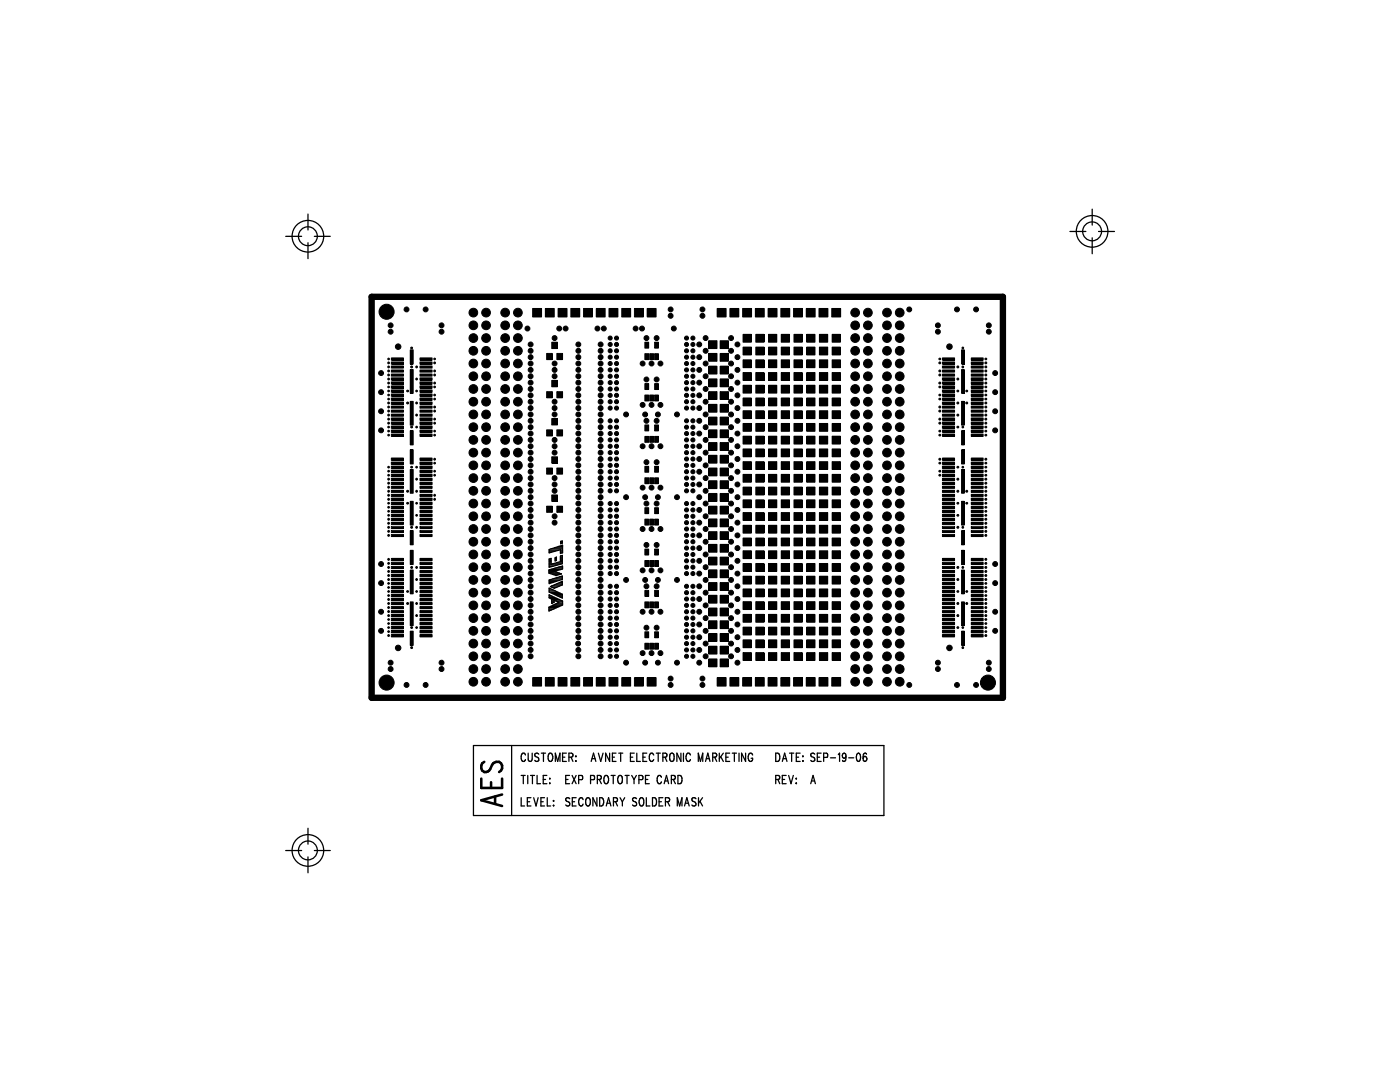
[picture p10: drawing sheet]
<svg xmlns="http://www.w3.org/2000/svg" width="279mm" height="216mm" viewBox="0 0 279 216" stroke-linecap="round" stroke-linejoin="round" font-family="sans-serif">
<path d="M74.2 59.2h126v80h-126z" fill="none" stroke="#000" stroke-width="1.3"/>
<g fill="none" stroke="#000" stroke-width=".25">
<path d="M57 47.2h3.2M61.5 42.7v3.2M61.5 48.4v3.2M62.7 47.2h3.2M213.5 46.2h3.2M218 41.7v3.2M218 47.5v3.1M219.2 46.2h3.2M109.6 109.6l2.7-.8v1.5l-.5 .1v-.7l-2.2 .6zM109.6 114.3l2.7-.8v-.6l-2.7 .8v.7M109.6 118.7l2.7 1.2v.8l-2.7 1.2v-.7l1.9-1-.9-.4v.4l-.5 .2v-.9l-.5-.2zM109.6 113.7h.2l2.3 .8-1.1 .4-1.4-.5"/>
<path d="M109.6 111.5l.4-.1v1.2l1.8-.5v-1.1l.4-.2v1.7l-2.6 .7zM109.6 115.7l2.6-.8v.7l-2.6 .9zM109.6 117.3l2.6 1.3v.7l-2.6-1.1zM109.6 114.4h2.1M109.6 114.2h1.4M109.6 113.9h.8M109.6 113.8h1.6M109.6 114.1h.8M109.6 109.8h1.9M109.6 110h1.1M109.6 110.2h.3M109.6 111.6h.4"/>
<path d="M109.6 111.8h.4M109.6 112.1h.4M109.6 112.3h.4M109.6 112.5h.4M109.6 112.7h1.6M109.6 113h.8M109.6 115.8h2.1M109.6 116h1.4M109.6 116.2h.7M109.6 117.9h1.3M109.6 117.7h.8M109.6 117.5h.3"/>
<path d="M109.6 119.2h1.1M109.6 119h.6M109.6 118.7h.1M109.7 118.2h1.6M109.7 113.7h.1M109.9 117.1l2.3-1.1v.7l-1.6 .7zM109.9 119.4h1.3M109.9 113.6h2.1M109.9 109.5h2.4M110.1 116.9h1.5M110.1 119.9h.5M110.1 119.6h1.5"/>
<path d="M110.2 117.2h.9M110.2 118.4h1.6M110.2 112.5h1.8M110.3 115.5h1.9M110.3 114.6h1.5M110.6 116.7h1.6M110.7 109.3h1.6M110.7 118.6h1.5M110.7 113.4h1.6M110.8 111.3l.2-.1v.6l-.2 .1zM110.8 111.5h.2M110.8 111.7h.2"/>
<path d="M110.9 119.9h1.2M110.9 111.3h.1M111 115.3h1.2M111.1 112.3h1.1M111.1 116.5h1.1M111.2 118.9h1M111.4 109.1h.9M111.5 113.2h.8M111.6 116.2h.6M111.7 115.1h.5M111.7 119.1h.5M111.8 109.8h.5"/>
<path d="M111.8 110h.5M111.8 110.2h.5M111.8 111.2h.4M111.8 111.4h.4M111.8 111.6h.4M111.8 111.8h.4M111.8 112.1h.4M111.9 108l.3-.1v.5l-.3 .1zM111.9 108.3h.3M111.9 108h.3M111.9 110.9h.3M112.1 108.8h.2"/>
<path d="M112.2 116h.1M109.6 121.2h1.5M109.6 121.5h1M109.6 121.7h.5M109.8 121h1.8M110.1 120.1h.5M110.1 120.4h.1M110.3 120.8h1.8M110.8 120.6h1.5M111.3 120.4h1M111.3 120.1h1M94.5 148.8h81.9v13.9h-81.9z"/>
<path d="M102.1 148.8v13.9M104 159.2v1.6h.7M104 154.7h.8M104.4 154.7v1.7M104.9 150.7l-.3-.4a.9 .9 0 0 0-.7 .6 .9 .9 0 0 0 .3 .9l.4 .1 .3-.3M105.2 160h.5M105.3 154.7v1.7M105.4 150.3v1.2a.43 .43 0 0 0 .5 .4l.3-.4v-1.2M105.9 154.7h.8M106 159.2h-.8v1.6h.8M106.3 154.7v1.7M106.5 159.2l.5 1.6 .4-1.6"/>
<path d="M107.2 154.7v1.7h.7M107.5 150.5a.4 .4 0 0 0-.6-.2 .4 .4 0 0 0 .1 .7l.3 .1a.45 .45 0 0 1 .2 .5 .45 .45 0 0 1-.3 .3l-.5-.2M107.9 160h.5M108 150.3h.9M108.4 155.5h.5M108.5 150.3v1.6M108.7 159.2h-.8v1.6h.8M109.1 154.7h-.7v1.7h.7M109.2 159.2v1.6h.7M109.6 150.4a.5 .5 0 0 1 .5 0 .5 .5 0 0 1 .2 .5l-.1 .8a.4 .4 0 0 1-.5 .2 .4 .4 0 0 1-.3-.3v-.7zM109.7 155.3v.1zM109.7 156.2v.2z"/>
<path d="M110.4 159.8h.1zM110.8 151.9v-1.6l.5 1.6 .5-1.6v1.6M112.3 151.1h.4M112.9 155.5h.5M113 150.3h-.7v1.6h.7M113.5 151.1l.7-.1 .1-.5-.3-.2h-.5v1.6M113.7 154.7h-.8v1.7h.8M113.7 159.4a.41 .41 0 0 0-.6-.2 .41 .41 0 0 0 0 .7l.4 .1a.45 .45 0 0 1 .2 .4 .45 .45 0 0 1-.3 .4l-.5-.2M114 151.1l.3 .8M114.2 154.7l.8 1.7M114.2 160h.5M114.9 150.8v.2z"/>
<path d="M114.9 151.8v.1zM115 159.2h-.8v1.6h.8M115 154.7l-.8 1.7M115.5 155.6l.7-.1v-.7l-.7-.1v1.7M116.4 159.6l-.2-.3a.5 .5 0 0 0-.5 0 .5 .5 0 0 0-.2 .5l.1 .8a.4 .4 0 0 0 .5 .2 .4 .4 0 0 0 .3-.4M117 159.4l.2-.2a.87 .87 0 0 1 .5 1.4l-.2 .2a.87 .87 0 0 1-.5-1.4zM117.9 155.6l.7-.1v-.7l-.7-.1v1.7M118 151.9l.4-1.6 .5 1.6M118.2 151.4h.5M119.1 159.2v1.6l-.8-1.6v1.6M119.2 155.5l.7-.1 .1-.2-.1-.4-.7-.1v1.7M119.4 150.3l.5 1.6 .5-1.6"/>
<path d="M119.6 155.5l.4 .9M119.7 159.2a.88 .88 0 0 1 .8 .6 .88 .88 0 0 1-.3 .9l-.5 .1zM120.7 154.8l.2-.1a.85 .85 0 0 1 .5 1.3l-.3 .4a.9 .9 0 0 1-.7-.7 .9 .9 0 0 1 .3-.9zM121.7 150.3v1.6l-.8-1.6v1.6M122 154.7h.8M122.2 151.1h.4M122.4 154.7v1.7M122.4 160l.7-.1 .1-.6-.3-.1h-.5v1.6M122.9 160l.3 .8M122.9 150.3h-.7v1.6h.7M123.4 154.9a.4 .4 0 0 1 .4-.2 .4 .4 0 0 1 .4 .4l-.1 1.1a.4 .4 0 0 1-.4 .2 .4 .4 0 0 1-.3-.4l-.1-.6zM123.5 150.3h.8"/>
<path d="M123.7 159.2l.5 .8M123.9 150.3v1.6M124.2 160v.8M124.7 159.2l-.5 .8M124.8 154.7h.8M125.1 154.7v1.7M125.8 151.1h.5M126.1 154.7l.4 .8M126.5 155.5v.9M126.6 150.3h-.8v1.6h.8M127 154.7l-.5 .8M127 159.4a.41 .41 0 0 0-.6-.2 .41 .41 0 0 0 0 .7l.4 .1a.45 .45 0 0 1 .2 .4 .45 .45 0 0 1-.3 .4l-.5-.2"/>
<path d="M127.1 150.3v1.6h.7M127.5 155.6l.7-.1 .1-.6-.3-.2h-.5v1.7M127.8 159.3l.1-.1a.91 .91 0 0 1 .4 1.5 .5 .5 0 0 1-.6 0 .5 .5 0 0 1-.1-.5v-.4zM128.3 151.1h.5M128.8 155.5h.5M129 159.2v1.6h.7M129.1 150.3h-.8v1.6h.8M129.6 154.7h-.8v1.7h.8M130.2 159.2a.86 .86 0 0 1 .8 .5 .86 .86 0 0 1-.1 .9l-.3 .2h-.4zM130.5 150.7l-.3-.4a.87 .87 0 0 0-.5 1.4l.2 .2h.3l.3-.3M131 150.3h.8M131.4 150.3v1.6"/>
<path d="M131.5 160h.5M132 155.1l-.3-.4a.9 .9 0 0 0-.6 .7 .9 .9 0 0 0 .3 .9l.3 .1 .3-.4M132.3 151.1l.7-.1v-.6l-.7-.1v1.6M132.3 159.2h-.8v1.6h.8M132.5 156.4l.5-1.7 .4 1.7M132.7 151.1l.4 .8M132.7 155.8h.6M132.8 160l.7-.1 .1-.3-.1-.3-.7-.1v1.6M133.2 160l.4 .8M133.7 150.5a.4 .4 0 0 1 .5-.2 .4 .4 0 0 1 .3 .4v1a.4 .4 0 0 1-.5 .2 .4 .4 0 0 1-.3-.3zM134 155.5l.7-.1 .1-.2-.1-.4-.7-.1v1.7M134.4 155.5l.4 .9"/>
<path d="M135.3 154.7a.86 .86 0 0 1 .8 .5 .86 .86 0 0 1-.1 1l-.3 .2h-.4zM135.9 150.3v1.6l-.8-1.6v1.6M136.4 150.3v1.6M137.8 150.7l-.3-.4a.85 .85 0 0 0-.5 1.3l.2 .3 .4-.1 .2-.2M138.9 159.4a.47 .47 0 0 0-.8 0l.1 .4 .6 .3 .1 .5a.47 .47 0 0 1-.8 0M139.4 151.9v-1.6l.4 1.6 .5-1.6v1.6M139.4 159.2v1.6M139.7 159.9l.5 .9M140.2 159.2l-.8 1.1M140.8 151.9l.5-1.6 .4 1.6M141 151.4h.5M142.2 151.1l.7-.1 .1-.3-.1-.3-.7-.1v1.6"/>
<path d="M142.6 151.1l.4 .8M143.6 150.3v1.6M143.8 151l.6 .9M144.4 150.3l-.8 1.1M144.9 151.1h.4M145.6 150.3h-.7v1.6h.7M146.1 150.3h.9M146.6 150.3v1.6M147.5 150.3v1.6M148.8 150.3v1.6l-.8-1.6v1.6M150.2 150.7v-.2a.4 .4 0 0 0-.5-.2 .4 .4 0 0 0-.3 .4l-.1 .6 .1 .4a.4 .4 0 0 0 .5 .2 .4 .4 0 0 0 .3-.3v-.3h-.3M154.8 150.3a.86 .86 0 0 1 .8 .5 .86 .86 0 0 1-.1 .9l-.3 .2h-.4z"/>
<path d="M154.8 155.5l.7-.1 .1-.5-.3-.2h-.5v1.7M155.2 155.5l.4 .9M156.1 151.9l.5-1.6 .5 1.6M156.1 155.5h.5M156.3 151.4h.6M156.9 154.7h-.8v1.7h.8M157.4 154.7l.5 1.7 .4-1.7M157.6 150.3h.8M158 150.3v1.6M158.8 155.4h.2zM158.8 156.3h.2zM158.9 151.1h.5"/>
<path d="M159.7 150.3h-.8v1.6h.8M160.2 150.8v.2zM160.2 151.8v.1zM161.8 156.4l.5-1.7 .4 1.7M162 155.8h.6M162.6 150.5a.41 .41 0 0 0-.6-.2 .41 .41 0 0 0 0 .7l.4 .1a.45 .45 0 0 1 .2 .5 .45 .45 0 0 1-.3 .3l-.5-.2M163.1 151.1h.5M163.9 150.3h-.8v1.6h.8M164.4 151.1h.7v-.7l-.7-.1v1.6M165.7 151.2h1.1M167.3 150.6l.3-.3v1.6M168.3 150.4h.4a.57 .57 0 0 1-.2 .9l-.4-.2v-.6z"/>
<path d="M168.8 150.8a.76 .76 0 0 1-.4 1.1l-.3-.2M169.4 151.2h1M171.1 150.4l.2-.1a.96 .96 0 0 1 0 1.6 1.18 1.18 0 0 1-.2-1.5zM172.3 151.1l.3-.2a.47 .47 0 0 1 .4 .6 .47 .47 0 0 1-.6 .3l-.1-.1zM172.9 150.5l-.3-.2a.86 .86 0 0 0-.3 1.1M57 169.7h3.2M61.5 165.3v3.1M61.5 171v3.2M62.7 169.7h3.2M110.4 160.7h.1zM121 160.8l.5-1.6 .4 1.6M121.2 160.3h.6"/>
<path d="M135.2 160.8v-1.6l.4 1.6 .5-1.6v1.6M136.6 160.8l.5-1.6 .4 1.6M136.8 160.3h.6"/>
<circle cx="61.4" cy="47.1" r="3.2"/>
<circle cx="61.4" cy="47.1" r="1.88"/>
<circle cx="218" cy="46.2" r="3.2"/>
<circle cx="218" cy="46.2" r="1.88"/>
<circle cx="61.4" cy="169.7" r="3.2"/>
<circle cx="61.4" cy="169.7" r="1.88"/>
</g>
<g fill="#000" stroke="#000" stroke-width=".2">
<path d="M77.4 76.3h.3v.3h-.3z" fill-rule="evenodd"/>
<path d="M77.4 75.5h.3v.3h-.3z" fill-rule="evenodd"/>
<path d="M77.4 73.9h.3v.3h-.3z" fill-rule="evenodd"/>
<path d="M77.4 73.1h.3v.3h-.3z" fill-rule="evenodd"/>
<path d="M77.4 72.3h.3v.2h-.3z" fill-rule="evenodd"/>
<path d="M77.4 74.7h.3v.3h-.3z" fill-rule="evenodd"/>
<path d="M81.2 77.9h.3v.2h-.3z" fill-rule="evenodd"/>
<path d="M82 69.3h.3v.2h-.3z" fill-rule="evenodd"/>
<path d="M82 73.1h.3v.3h-.3z" fill-rule="evenodd"/>
<path d="M83 75.5h.3v.3h-.3z" fill-rule="evenodd"/>
<path d="M83 73.1h.3v.3h-.3z" fill-rule="evenodd"/>
<path d="M86.6 76.3h.3v.3h-.3z" fill-rule="evenodd"/>
<path d="M86.6 74.7h.3v.3h-.3z" fill-rule="evenodd"/>
<path d="M86.6 73.9h.3v.3h-.3z" fill-rule="evenodd"/>
<path d="M86.6 72.3h.3v.2h-.3z" fill-rule="evenodd"/>
<path d="M187.4 76.3h.3v.3h-.3z" fill-rule="evenodd"/>
<path d="M187.4 78.7h.3v.2h-.3z" fill-rule="evenodd"/>
<path d="M187.4 79.5h.3v.2h-.3z" fill-rule="evenodd"/>
<path d="M187.4 77.1h.3v.2h-.3z" fill-rule="evenodd"/>
<path d="M187.4 72.3h.3v.2h-.3z" fill-rule="evenodd"/>
<path d="M187.4 71.5h.3v.2h-.3z" fill-rule="evenodd"/>
<path d="M187.4 74.7h.3v.3h-.3z" fill-rule="evenodd"/>
<path d="M187.4 73.9h.3v.3h-.3z" fill-rule="evenodd"/>
<path d="M191 77.9h.3v.2h-.3z" fill-rule="evenodd"/>
<path d="M191 75.5h.3v.3h-.3z" fill-rule="evenodd"/>
<path d="M191 73.1h.3v.3h-.3z" fill-rule="evenodd"/>
<path d="M192 73.1h.3v.3h-.3z" fill-rule="evenodd"/>
<path d="M192.8 77.9h.3v.2h-.3z" fill-rule="evenodd"/>
<path d="M196.6 78.7h.3v.2h-.3z" fill-rule="evenodd"/>
<path d="M196.6 79.5h.3v.2h-.3z" fill-rule="evenodd"/>
<path d="M196.6 76.3h.3v.3h-.3z" fill-rule="evenodd"/>
<path d="M196.6 77.9h.3v.2h-.3z" fill-rule="evenodd"/>
<path d="M196.6 77.1h.3v.2h-.3z" fill-rule="evenodd"/>
<path d="M196.6 75.5h.3v.3h-.3z" fill-rule="evenodd"/>
<path d="M196.6 73.9h.3v.3h-.3z" fill-rule="evenodd"/>
<path d="M196.6 74.7h.3v.3h-.3z" fill-rule="evenodd"/>
<path d="M196.6 73.1h.3v.3h-.3z" fill-rule="evenodd"/>
<path d="M196.6 72.3h.3v.2h-.3z" fill-rule="evenodd"/>
<path d="M196.6 71.5h.3v.2h-.3z" fill-rule="evenodd"/>
<path d="M77.4 98.7h.3v.3h-.3z" fill-rule="evenodd"/>
<path d="M77.4 99.5h.3v.3h-.3z" fill-rule="evenodd"/>
<path d="M77.4 96.3h.3v.3h-.3z" fill-rule="evenodd"/>
<path d="M77.4 97.9h.3v.3h-.3z" fill-rule="evenodd"/>
<path d="M77.4 97.1h.3v.3h-.3z" fill-rule="evenodd"/>
<path d="M77.4 95.5h.3v.2h-.3z" fill-rule="evenodd"/>
<path d="M77.4 83.5h.3v.3h-.3z" fill-rule="evenodd"/>
<path d="M77.4 84.3h.3v.3h-.3z" fill-rule="evenodd"/>
<path d="M77.4 81.1h.3v.3h-.3z" fill-rule="evenodd"/>
<path d="M77.4 82.7h.3v.3h-.3z" fill-rule="evenodd"/>
<path d="M77.4 81.9h.3v.3h-.3z" fill-rule="evenodd"/>
<path d="M77.4 80.3h.3v.2h-.3z" fill-rule="evenodd"/>
<path d="M81.2 97.9h.3v.3h-.3z" fill-rule="evenodd"/>
<path d="M81.2 80.3h.3v.2h-.3z" fill-rule="evenodd"/>
<path d="M82 85.1h.3v.2h-.3z" fill-rule="evenodd"/>
<path d="M82 93.1h.3v.2h-.3z" fill-rule="evenodd"/>
<path d="M83 97.9h.3v.3h-.3z" fill-rule="evenodd"/>
<path d="M83 95.5h.3v.2h-.3z" fill-rule="evenodd"/>
<path d="M83 82.7h.3v.3h-.3z" fill-rule="evenodd"/>
<path d="M83 80.3h.3v.2h-.3z" fill-rule="evenodd"/>
<path d="M86.6 98.7h.3v.3h-.3z" fill-rule="evenodd"/>
<path d="M86.6 99.5h.3v.3h-.3z" fill-rule="evenodd"/>
<path d="M86.6 91.5h.3v.3h-.3z" fill-rule="evenodd"/>
<path d="M86.6 84.3h.3v.3h-.3z" fill-rule="evenodd"/>
<path d="M86.6 83.5h.3v.3h-.3z" fill-rule="evenodd"/>
<path d="M86.6 81.9h.3v.3h-.3z" fill-rule="evenodd"/>
<path d="M86.6 81.1h.3v.3h-.3z" fill-rule="evenodd"/>
<path d="M187.4 91.5h.3v.3h-.3z" fill-rule="evenodd"/>
<path d="M187.4 92.3h.3v.2h-.3z" fill-rule="evenodd"/>
<path d="M187.4 93.9h.3v.2h-.3z" fill-rule="evenodd"/>
<path d="M187.4 86.7h.3v.2h-.3z" fill-rule="evenodd"/>
<path d="M187.4 85.9h.3v.2h-.3z" fill-rule="evenodd"/>
<path d="M187.4 94.7h.3v.2h-.3z" fill-rule="evenodd"/>
<path d="M187.4 81.1h.3v.3h-.3z" fill-rule="evenodd"/>
<path d="M187.4 83.5h.3v.3h-.3z" fill-rule="evenodd"/>
<path d="M187.4 81.9h.3v.3h-.3z" fill-rule="evenodd"/>
<path d="M187.4 84.3h.3v.3h-.3z" fill-rule="evenodd"/>
<path d="M191 97.9h.3v.3h-.3z" fill-rule="evenodd"/>
<path d="M191 95.5h.3v.2h-.3z" fill-rule="evenodd"/>
<path d="M191 93.1h.3v.2h-.3z" fill-rule="evenodd"/>
<path d="M191 85.1h.3v.2h-.3z" fill-rule="evenodd"/>
<path d="M191 82.7h.3v.3h-.3z" fill-rule="evenodd"/>
<path d="M191 80.3h.3v.2h-.3z" fill-rule="evenodd"/>
<path d="M192.8 97.9h.3v.3h-.3z" fill-rule="evenodd"/>
<path d="M192.8 80.3h.3v.2h-.3z" fill-rule="evenodd"/>
<path d="M196.6 98.7h.3v.3h-.3z" fill-rule="evenodd"/>
<path d="M196.6 99.5h.3v.3h-.3z" fill-rule="evenodd"/>
<path d="M196.6 96.3h.3v.3h-.3z" fill-rule="evenodd"/>
<path d="M196.6 97.9h.3v.3h-.3z" fill-rule="evenodd"/>
<path d="M196.6 97.1h.3v.3h-.3z" fill-rule="evenodd"/>
<path d="M196.6 95.5h.3v.2h-.3z" fill-rule="evenodd"/>
<path d="M196.6 85.9h.3v.2h-.3z" fill-rule="evenodd"/>
<path d="M196.6 86.7h.3v.2h-.3z" fill-rule="evenodd"/>
<path d="M196.6 85.1h.3v.2h-.3z" fill-rule="evenodd"/>
<path d="M196.6 93.1h.3v.2h-.3z" fill-rule="evenodd"/>
<path d="M196.6 92.3h.3v.2h-.3z" fill-rule="evenodd"/>
<path d="M196.6 93.9h.3v.2h-.3z" fill-rule="evenodd"/>
<path d="M196.6 94.7h.3v.2h-.3z" fill-rule="evenodd"/>
<path d="M196.6 91.5h.3v.3h-.3z" fill-rule="evenodd"/>
<path d="M196.6 83.5h.3v.3h-.3z" fill-rule="evenodd"/>
<path d="M196.6 84.3h.3v.3h-.3z" fill-rule="evenodd"/>
<path d="M196.6 81.1h.3v.3h-.3z" fill-rule="evenodd"/>
<path d="M196.6 82.7h.3v.3h-.3z" fill-rule="evenodd"/>
<path d="M196.6 81.9h.3v.3h-.3z" fill-rule="evenodd"/>
<path d="M196.6 80.3h.3v.2h-.3z" fill-rule="evenodd"/>
<path d="M77.4 119.5h.3v.3h-.3z" fill-rule="evenodd"/>
<path d="M77.4 115.5h.3v.3h-.3z" fill-rule="evenodd"/>
<path d="M77.4 113.9h.3v.3h-.3z" fill-rule="evenodd"/>
<path d="M77.4 114.7h.3v.3h-.3z" fill-rule="evenodd"/>
<path d="M77.4 111.5h.3v.2h-.3z" fill-rule="evenodd"/>
<path d="M77.4 113.1h.3v.3h-.3z" fill-rule="evenodd"/>
<path d="M77.4 112.3h.3v.3h-.3z" fill-rule="evenodd"/>
<path d="M77.4 105.9h.3v.3h-.3z" fill-rule="evenodd"/>
<path d="M77.4 106.7h.3v.3h-.3z" fill-rule="evenodd"/>
<path d="M77.4 103.5h.3v.2h-.3z" fill-rule="evenodd"/>
<path d="M77.4 105.1h.3v.3h-.3z" fill-rule="evenodd"/>
<path d="M77.4 104.3h.3v.3h-.3z" fill-rule="evenodd"/>
<path d="M81.2 117.9h.3v.2h-.3z" fill-rule="evenodd"/>
<path d="M81.2 100.3h.3v.2h-.3z" fill-rule="evenodd"/>
<path d="M82 113.1h.3v.3h-.3z" fill-rule="evenodd"/>
<path d="M82 105.1h.3v.3h-.3z" fill-rule="evenodd"/>
<path d="M83 115.5h.3v.3h-.3z" fill-rule="evenodd"/>
<path d="M83 113.1h.3v.3h-.3z" fill-rule="evenodd"/>
<path d="M83 105.1h.3v.3h-.3z" fill-rule="evenodd"/>
<path d="M191 117.9h.3v.2h-.3z" fill-rule="evenodd"/>
<path d="M191 115.5h.3v.3h-.3z" fill-rule="evenodd"/>
<path d="M191 113.1h.3v.3h-.3z" fill-rule="evenodd"/>
<path d="M191 100.3h.3v.2h-.3z" fill-rule="evenodd"/>
<path d="M191 105.1h.3v.3h-.3z" fill-rule="evenodd"/>
<path d="M191 102.7h.3v.2h-.3z" fill-rule="evenodd"/>
<path d="M192 113.1h.3v.3h-.3z" fill-rule="evenodd"/>
<path d="M192 105.1h.3v.3h-.3z" fill-rule="evenodd"/>
<path d="M192.8 117.9h.3v.2h-.3z" fill-rule="evenodd"/>
<path d="M192.8 100.3h.3v.2h-.3z" fill-rule="evenodd"/>
<path d="M196.6 115.5h.3v.3h-.3z" fill-rule="evenodd"/>
<path d="M196.6 116.3h.3v.2h-.3z" fill-rule="evenodd"/>
<path d="M196.6 117.9h.3v.2h-.3z" fill-rule="evenodd"/>
<path d="M196.6 117.1h.3v.2h-.3z" fill-rule="evenodd"/>
<path d="M196.6 118.7h.3v.2h-.3z" fill-rule="evenodd"/>
<path d="M196.6 119.5h.3v.3h-.3z" fill-rule="evenodd"/>
<path d="M196.6 113.9h.3v.3h-.3z" fill-rule="evenodd"/>
<path d="M196.6 114.7h.3v.3h-.3z" fill-rule="evenodd"/>
<path d="M196.6 111.5h.3v.2h-.3z" fill-rule="evenodd"/>
<path d="M196.6 113.1h.3v.3h-.3z" fill-rule="evenodd"/>
<path d="M196.6 112.3h.3v.3h-.3z" fill-rule="evenodd"/>
<path d="M196.6 105.9h.3v.3h-.3z" fill-rule="evenodd"/>
<path d="M196.6 106.7h.3v.3h-.3z" fill-rule="evenodd"/>
<path d="M196.6 103.5h.3v.2h-.3z" fill-rule="evenodd"/>
<path d="M196.6 105.1h.3v.3h-.3z" fill-rule="evenodd"/>
<path d="M196.6 104.3h.3v.3h-.3z" fill-rule="evenodd"/>
<path d="M196.6 101.1h.3v.2h-.3z" fill-rule="evenodd"/>
<path d="M196.6 102.7h.3v.2h-.3z" fill-rule="evenodd"/>
<path d="M196.6 101.9h.3v.2h-.3z" fill-rule="evenodd"/>
<path d="M196.6 100.3h.3v.2h-.3z" fill-rule="evenodd"/>
<path d="M77.4 126.7h.3v.2h-.3z" fill-rule="evenodd"/>
<path d="M77.4 121.1h.3v.3h-.3z" fill-rule="evenodd"/>
<path d="M77.4 122.7h.3v.3h-.3z" fill-rule="evenodd"/>
<path d="M77.4 121.9h.3v.3h-.3z" fill-rule="evenodd"/>
<path d="M77.4 120.3h.3v.3h-.3z" fill-rule="evenodd"/>
<path d="M81.2 120.3h.3v.3h-.3z" fill-rule="evenodd"/>
<path d="M82 129.1h.3v.3h-.3z" fill-rule="evenodd"/>
<path d="M82 125.1h.3v.2h-.3z" fill-rule="evenodd"/>
<path d="M83 120.3h.3v.3h-.3z" fill-rule="evenodd"/>
<path d="M83 122.7h.3v.3h-.3z" fill-rule="evenodd"/>
<path d="M191 120.3h.3v.3h-.3z" fill-rule="evenodd"/>
<path d="M191 125.1h.3v.2h-.3z" fill-rule="evenodd"/>
<path d="M191 122.7h.3v.3h-.3z" fill-rule="evenodd"/>
<path d="M192 129.1h.3v.3h-.3z" fill-rule="evenodd"/>
<path d="M192.8 120.3h.3v.3h-.3z" fill-rule="evenodd"/>
<path d="M196.6 125.9h.3v.2h-.3z" fill-rule="evenodd"/>
<path d="M196.6 126.7h.3v.2h-.3z" fill-rule="evenodd"/>
<path d="M196.6 123.5h.3v.2h-.3z" fill-rule="evenodd"/>
<path d="M196.6 125.1h.3v.2h-.3z" fill-rule="evenodd"/>
<path d="M196.6 124.3h.3v.2h-.3z" fill-rule="evenodd"/>
<path d="M196.6 121.1h.3v.3h-.3z" fill-rule="evenodd"/>
<path d="M196.6 122.7h.3v.3h-.3z" fill-rule="evenodd"/>
<path d="M196.6 121.9h.3v.3h-.3z" fill-rule="evenodd"/>
<path d="M196.6 120.3h.3v.3h-.3z" fill-rule="evenodd"/>
<circle cx="76.1" cy="78.3" r=".49"/>
<circle cx="76.1" cy="74.4" r=".49"/>
<circle cx="77.2" cy="62.2" r="1.5"/>
<circle cx="77.6" cy="78" r=".17"/>
<circle cx="77.6" cy="79.6" r=".17"/>
<circle cx="77.6" cy="78.8" r=".17"/>
<circle cx="77.6" cy="77.2" r=".17"/>
<circle cx="77.6" cy="71.6" r=".17"/>
<circle cx="78" cy="66.2" r=".49"/>
<circle cx="78" cy="64.9" r=".49"/>
<circle cx="79.5" cy="69.2" r=".55"/>
<circle cx="81.1" cy="61.7" r=".49"/>
<circle cx="83.1" cy="78" r=".17"/>
<circle cx="84.9" cy="61.7" r=".49"/>
<circle cx="86.7" cy="79.6" r=".17"/>
<circle cx="86.7" cy="78.8" r=".17"/>
<circle cx="86.7" cy="71.6" r=".17"/>
<circle cx="86.7" cy="77.2" r=".17"/>
<circle cx="88.1" cy="66.2" r=".49"/>
<circle cx="88.1" cy="64.9" r=".49"/>
<circle cx="94.5" cy="62.4" r=".87"/>
<circle cx="94.5" cy="75.1" r=".87"/>
<circle cx="94.5" cy="70" r=".87"/>
<circle cx="94.5" cy="77.6" r=".87"/>
<circle cx="94.5" cy="64.9" r=".87"/>
<circle cx="94.5" cy="72.5" r=".87"/>
<circle cx="94.5" cy="67.5" r=".87"/>
<circle cx="97" cy="62.4" r=".87"/>
<circle cx="97" cy="75.1" r=".87"/>
<circle cx="97" cy="70" r=".87"/>
<circle cx="97" cy="77.6" r=".87"/>
<circle cx="97" cy="64.9" r=".87"/>
<circle cx="97" cy="67.5" r=".87"/>
<circle cx="97" cy="72.5" r=".87"/>
<circle cx="100.8" cy="75.1" r=".87"/>
<circle cx="100.8" cy="62.4" r=".87"/>
<circle cx="100.8" cy="70" r=".87"/>
<circle cx="100.8" cy="77.6" r=".87"/>
<circle cx="100.8" cy="64.9" r=".87"/>
<circle cx="100.8" cy="72.5" r=".87"/>
<circle cx="100.8" cy="67.5" r=".87"/>
<circle cx="103.4" cy="75.1" r=".87"/>
<circle cx="103.4" cy="62.4" r=".87"/>
<circle cx="103.4" cy="70" r=".87"/>
<circle cx="103.4" cy="64.9" r=".87"/>
<circle cx="103.4" cy="77.6" r=".87"/>
<circle cx="103.4" cy="67.5" r=".87"/>
<circle cx="103.4" cy="72.5" r=".87"/>
<circle cx="105.3" cy="65.6" r=".49"/>
<circle cx="105.9" cy="75.1" r=".49"/>
<circle cx="105.9" cy="68.7" r=".49"/>
<circle cx="105.9" cy="72.5" r=".49"/>
<circle cx="105.9" cy="78.9" r=".49"/>
<circle cx="105.9" cy="73.8" r=".49"/>
<circle cx="105.9" cy="77.6" r=".49"/>
<circle cx="105.9" cy="71.3" r=".49"/>
<circle cx="105.9" cy="70" r=".49"/>
<circle cx="105.9" cy="76.3" r=".49"/>
<circle cx="110.7" cy="75.1" r=".49"/>
<circle cx="110.7" cy="73.8" r=".49"/>
<circle cx="110.7" cy="72.5" r=".49"/>
<circle cx="110.7" cy="67.5" r=".49"/>
<circle cx="111.6" cy="65.6" r=".49"/>
<circle cx="112.9" cy="65.6" r=".49"/>
<circle cx="115.4" cy="78.9" r=".49"/>
<circle cx="115.4" cy="68.7" r=".49"/>
<circle cx="115.4" cy="73.8" r=".49"/>
<circle cx="115.4" cy="75.1" r=".49"/>
<circle cx="115.4" cy="72.5" r=".49"/>
<circle cx="115.4" cy="77.6" r=".49"/>
<circle cx="115.4" cy="71.3" r=".49"/>
<circle cx="115.4" cy="70" r=".49"/>
<circle cx="115.4" cy="76.3" r=".49"/>
<circle cx="119.2" cy="65.6" r=".49"/>
<circle cx="119.9" cy="78.9" r=".49"/>
<circle cx="119.9" cy="73.8" r=".49"/>
<circle cx="119.9" cy="68.7" r=".49"/>
<circle cx="119.9" cy="75.1" r=".49"/>
<circle cx="119.9" cy="72.5" r=".49"/>
<circle cx="119.9" cy="77.6" r=".49"/>
<circle cx="119.9" cy="71.3" r=".49"/>
<circle cx="119.9" cy="76.3" r=".49"/>
<circle cx="119.9" cy="70" r=".49"/>
<circle cx="120.5" cy="65.6" r=".49"/>
<circle cx="121.8" cy="78.9" r=".4"/>
<circle cx="121.8" cy="77.6" r=".4"/>
<circle cx="121.8" cy="72.5" r=".4"/>
<circle cx="121.8" cy="71.3" r=".4"/>
<circle cx="121.8" cy="75.1" r=".4"/>
<circle cx="121.8" cy="68.7" r=".4"/>
<circle cx="121.8" cy="67.5" r=".4"/>
<circle cx="121.8" cy="73.8" r=".4"/>
<circle cx="121.8" cy="70" r=".4"/>
<circle cx="121.8" cy="76.3" r=".4"/>
<circle cx="123" cy="72.5" r=".4"/>
<circle cx="123" cy="78.9" r=".4"/>
<circle cx="123" cy="77.6" r=".4"/>
<circle cx="123" cy="71.3" r=".4"/>
<circle cx="123" cy="73.8" r=".4"/>
<circle cx="123" cy="68.7" r=".4"/>
<circle cx="123" cy="67.5" r=".4"/>
<circle cx="123" cy="75.1" r=".4"/>
<circle cx="123" cy="76.3" r=".4"/>
<circle cx="123" cy="70" r=".4"/>
<circle cx="126.9" cy="65.6" r=".49"/>
<circle cx="128.1" cy="65.6" r=".49"/>
<circle cx="128.2" cy="72.5" r=".49"/>
<circle cx="129" cy="67.5" r=".49"/>
<circle cx="129" cy="75.7" r=".49"/>
<circle cx="130" cy="72.5" r=".49"/>
<circle cx="131" cy="67.5" r=".49"/>
<circle cx="131" cy="75.7" r=".49"/>
<circle cx="131.8" cy="72.5" r=".49"/>
<circle cx="133.8" cy="63" r=".49"/>
<circle cx="133.8" cy="61.7" r=".49"/>
<circle cx="134.5" cy="65.6" r=".49"/>
<circle cx="137" cy="77.6" r=".4"/>
<circle cx="137" cy="72.5" r=".4"/>
<circle cx="137" cy="78.9" r=".4"/>
<circle cx="137" cy="71.3" r=".4"/>
<circle cx="137" cy="67.5" r=".4"/>
<circle cx="137" cy="75.1" r=".4"/>
<circle cx="137" cy="73.8" r=".4"/>
<circle cx="137" cy="68.7" r=".4"/>
<circle cx="137" cy="76.3" r=".4"/>
<circle cx="137" cy="70" r=".4"/>
<circle cx="138.3" cy="71.3" r=".4"/>
<circle cx="138.3" cy="78.9" r=".4"/>
<circle cx="138.3" cy="77.6" r=".4"/>
<circle cx="138.3" cy="72.5" r=".4"/>
<circle cx="138.3" cy="75.1" r=".4"/>
<circle cx="138.3" cy="73.8" r=".4"/>
<circle cx="138.3" cy="68.7" r=".4"/>
<circle cx="138.3" cy="67.5" r=".4"/>
<circle cx="138.3" cy="76.3" r=".4"/>
<circle cx="138.3" cy="70" r=".4"/>
<circle cx="139.6" cy="68.7" r=".49"/>
<circle cx="139.6" cy="78.9" r=".49"/>
<circle cx="139.6" cy="73.8" r=".49"/>
<circle cx="139.6" cy="71.3" r=".49"/>
<circle cx="139.6" cy="76.3" r=".49"/>
<circle cx="140.2" cy="63" r=".49"/>
<circle cx="140.2" cy="61.7" r=".49"/>
<circle cx="140.8" cy="67.5" r=".49"/>
<circle cx="140.8" cy="72.5" r=".49"/>
<circle cx="140.8" cy="75.1" r=".49"/>
<circle cx="140.8" cy="77.6" r=".49"/>
<circle cx="140.8" cy="70" r=".49"/>
<circle cx="145.9" cy="75.1" r=".49"/>
<circle cx="145.9" cy="72.5" r=".49"/>
<circle cx="145.9" cy="67.5" r=".49"/>
<circle cx="145.9" cy="77.6" r=".49"/>
<circle cx="145.9" cy="70" r=".49"/>
<circle cx="147.2" cy="73.8" r=".49"/>
<circle cx="147.2" cy="68.7" r=".49"/>
<circle cx="147.2" cy="78.9" r=".49"/>
<circle cx="147.2" cy="71.3" r=".49"/>
<circle cx="147.2" cy="76.3" r=".49"/>
<circle cx="170.7" cy="62.4" r=".87"/>
<circle cx="170.7" cy="75.1" r=".87"/>
<circle cx="170.7" cy="70" r=".87"/>
<circle cx="170.7" cy="64.9" r=".87"/>
<circle cx="170.7" cy="77.6" r=".87"/>
<circle cx="170.7" cy="67.5" r=".87"/>
<circle cx="170.7" cy="72.5" r=".87"/>
<circle cx="173.2" cy="75.1" r=".87"/>
<circle cx="173.2" cy="62.4" r=".87"/>
<circle cx="173.2" cy="70" r=".87"/>
<circle cx="173.2" cy="64.9" r=".87"/>
<circle cx="173.2" cy="77.6" r=".87"/>
<circle cx="173.2" cy="67.5" r=".87"/>
<circle cx="173.2" cy="72.5" r=".87"/>
<circle cx="177" cy="62.4" r=".87"/>
<circle cx="177" cy="75.1" r=".87"/>
<circle cx="177" cy="70" r=".87"/>
<circle cx="177" cy="64.9" r=".87"/>
<circle cx="177" cy="77.6" r=".87"/>
<circle cx="177" cy="67.5" r=".87"/>
<circle cx="177" cy="72.5" r=".87"/>
<circle cx="179.6" cy="75.1" r=".87"/>
<circle cx="179.6" cy="62.4" r=".87"/>
<circle cx="179.6" cy="70" r=".87"/>
<circle cx="179.6" cy="64.9" r=".87"/>
<circle cx="179.6" cy="77.6" r=".87"/>
<circle cx="179.6" cy="67.5" r=".87"/>
<circle cx="179.6" cy="72.5" r=".87"/>
<circle cx="181.5" cy="61.7" r=".49"/>
<circle cx="187.2" cy="66.2" r=".49"/>
<circle cx="187.2" cy="64.9" r=".49"/>
<circle cx="189.5" cy="69.2" r=".55"/>
<circle cx="191" cy="61.7" r=".49"/>
<circle cx="192.2" cy="69.4" r=".17"/>
<circle cx="194.8" cy="61.7" r=".49"/>
<circle cx="197.3" cy="66.2" r=".49"/>
<circle cx="197.3" cy="64.9" r=".49"/>
<circle cx="198.6" cy="78.3" r=".49"/>
<circle cx="198.6" cy="74.4" r=".49"/>
<circle cx="76.1" cy="82.1" r=".49"/>
<circle cx="76.1" cy="85.9" r=".49"/>
<circle cx="77.6" cy="85.2" r=".17"/>
<circle cx="77.6" cy="86" r=".17"/>
<circle cx="77.6" cy="94" r=".17"/>
<circle cx="77.6" cy="94.8" r=".17"/>
<circle cx="77.6" cy="93.2" r=".17"/>
<circle cx="77.6" cy="86.8" r=".17"/>
<circle cx="83.1" cy="85.2" r=".17"/>
<circle cx="83.1" cy="93.2" r=".17"/>
<circle cx="86.7" cy="86" r=".17"/>
<circle cx="86.7" cy="94.8" r=".17"/>
<circle cx="86.7" cy="92.4" r=".17"/>
<circle cx="86.7" cy="94" r=".17"/>
<circle cx="86.7" cy="86.8" r=".17"/>
<circle cx="94.5" cy="87.8" r=".87"/>
<circle cx="94.5" cy="95.4" r=".87"/>
<circle cx="94.5" cy="82.7" r=".87"/>
<circle cx="94.5" cy="90.3" r=".87"/>
<circle cx="94.5" cy="97.9" r=".87"/>
<circle cx="94.5" cy="80.2" r=".87"/>
<circle cx="94.5" cy="85.2" r=".87"/>
<circle cx="94.5" cy="92.9" r=".87"/>
<circle cx="97" cy="87.8" r=".87"/>
<circle cx="97" cy="82.7" r=".87"/>
<circle cx="97" cy="95.4" r=".87"/>
<circle cx="97" cy="90.3" r=".87"/>
<circle cx="97" cy="97.9" r=".87"/>
<circle cx="97" cy="92.9" r=".87"/>
<circle cx="97" cy="80.2" r=".87"/>
<circle cx="97" cy="85.2" r=".87"/>
<circle cx="100.8" cy="87.8" r=".87"/>
<circle cx="100.8" cy="82.7" r=".87"/>
<circle cx="100.8" cy="95.4" r=".87"/>
<circle cx="100.8" cy="90.3" r=".87"/>
<circle cx="100.8" cy="92.9" r=".87"/>
<circle cx="100.8" cy="80.2" r=".87"/>
<circle cx="100.8" cy="85.2" r=".87"/>
<circle cx="100.8" cy="97.9" r=".87"/>
<circle cx="103.4" cy="87.8" r=".87"/>
<circle cx="103.4" cy="95.4" r=".87"/>
<circle cx="103.4" cy="82.7" r=".87"/>
<circle cx="103.4" cy="90.3" r=".87"/>
<circle cx="103.4" cy="85.2" r=".87"/>
<circle cx="103.4" cy="80.2" r=".87"/>
<circle cx="103.4" cy="92.9" r=".87"/>
<circle cx="103.4" cy="97.9" r=".87"/>
<circle cx="105.9" cy="85.2" r=".49"/>
<circle cx="105.9" cy="99.2" r=".49"/>
<circle cx="105.9" cy="87.8" r=".49"/>
<circle cx="105.9" cy="81.4" r=".49"/>
<circle cx="105.9" cy="97.9" r=".49"/>
<circle cx="105.9" cy="94.1" r=".49"/>
<circle cx="105.9" cy="86.5" r=".49"/>
<circle cx="105.9" cy="91.6" r=".49"/>
<circle cx="105.9" cy="80.2" r=".49"/>
<circle cx="105.9" cy="92.9" r=".49"/>
<circle cx="105.9" cy="96.7" r=".49"/>
<circle cx="105.9" cy="84" r=".49"/>
<circle cx="105.9" cy="90.3" r=".49"/>
<circle cx="105.9" cy="95.4" r=".49"/>
<circle cx="105.9" cy="82.7" r=".49"/>
<circle cx="105.9" cy="89" r=".49"/>
<circle cx="110.7" cy="81.4" r=".49"/>
<circle cx="110.7" cy="97.9" r=".49"/>
<circle cx="110.7" cy="87.8" r=".49"/>
<circle cx="110.7" cy="80.2" r=".49"/>
<circle cx="110.7" cy="96.7" r=".49"/>
<circle cx="110.7" cy="90.3" r=".49"/>
<circle cx="110.7" cy="82.7" r=".49"/>
<circle cx="110.7" cy="95.4" r=".49"/>
<circle cx="110.7" cy="89" r=".49"/>
<circle cx="115.4" cy="87.8" r=".49"/>
<circle cx="115.4" cy="97.9" r=".49"/>
<circle cx="115.4" cy="91.6" r=".49"/>
<circle cx="115.4" cy="85.2" r=".49"/>
<circle cx="115.4" cy="92.9" r=".49"/>
<circle cx="115.4" cy="94.1" r=".49"/>
<circle cx="115.4" cy="86.5" r=".49"/>
<circle cx="115.4" cy="80.2" r=".49"/>
<circle cx="115.4" cy="81.4" r=".49"/>
<circle cx="115.4" cy="99.2" r=".49"/>
<circle cx="115.4" cy="84" r=".49"/>
<circle cx="115.4" cy="96.7" r=".49"/>
<circle cx="115.4" cy="90.3" r=".49"/>
<circle cx="115.4" cy="82.7" r=".49"/>
<circle cx="115.4" cy="95.4" r=".49"/>
<circle cx="115.4" cy="89" r=".49"/>
<circle cx="119.9" cy="99.2" r=".49"/>
<circle cx="119.9" cy="97.9" r=".49"/>
<circle cx="119.9" cy="91.6" r=".49"/>
<circle cx="119.9" cy="92.9" r=".49"/>
<circle cx="119.9" cy="85.2" r=".49"/>
<circle cx="119.9" cy="81.4" r=".49"/>
<circle cx="119.9" cy="87.8" r=".49"/>
<circle cx="119.9" cy="86.5" r=".49"/>
<circle cx="119.9" cy="94.1" r=".49"/>
<circle cx="119.9" cy="80.2" r=".49"/>
<circle cx="119.9" cy="96.7" r=".49"/>
<circle cx="119.9" cy="84" r=".49"/>
<circle cx="119.9" cy="90.3" r=".49"/>
<circle cx="119.9" cy="95.4" r=".49"/>
<circle cx="119.9" cy="82.7" r=".49"/>
<circle cx="119.9" cy="89" r=".49"/>
<circle cx="121.8" cy="97.9" r=".4"/>
<circle cx="121.8" cy="85.2" r=".4"/>
<circle cx="121.8" cy="91.6" r=".4"/>
<circle cx="121.8" cy="96.7" r=".4"/>
<circle cx="121.8" cy="90.3" r=".4"/>
<circle cx="121.8" cy="84" r=".4"/>
<circle cx="121.8" cy="87.8" r=".4"/>
<circle cx="121.8" cy="86.5" r=".4"/>
<circle cx="121.8" cy="80.2" r=".4"/>
<circle cx="121.8" cy="92.9" r=".4"/>
<circle cx="121.8" cy="94.1" r=".4"/>
<circle cx="121.8" cy="81.4" r=".4"/>
<circle cx="121.8" cy="95.4" r=".4"/>
<circle cx="121.8" cy="89" r=".4"/>
<circle cx="123" cy="84" r=".4"/>
<circle cx="123" cy="97.9" r=".4"/>
<circle cx="123" cy="96.7" r=".4"/>
<circle cx="123" cy="91.6" r=".4"/>
<circle cx="123" cy="90.3" r=".4"/>
<circle cx="123" cy="85.2" r=".4"/>
<circle cx="123" cy="92.9" r=".4"/>
<circle cx="123" cy="80.2" r=".4"/>
<circle cx="123" cy="81.4" r=".4"/>
<circle cx="123" cy="86.5" r=".4"/>
<circle cx="123" cy="94.1" r=".4"/>
<circle cx="123" cy="87.8" r=".4"/>
<circle cx="123" cy="89" r=".4"/>
<circle cx="123" cy="95.4" r=".4"/>
<circle cx="124.9" cy="99.2" r=".49"/>
<circle cx="124.9" cy="82.7" r=".49"/>
<circle cx="128.2" cy="97.3" r=".49"/>
<circle cx="128.2" cy="80.8" r=".49"/>
<circle cx="128.2" cy="89" r=".49"/>
<circle cx="128.8" cy="99.2" r=".49"/>
<circle cx="128.8" cy="82.7" r=".49"/>
<circle cx="129" cy="84" r=".49"/>
<circle cx="129" cy="92.2" r=".49"/>
<circle cx="130" cy="97.3" r=".49"/>
<circle cx="130" cy="80.8" r=".49"/>
<circle cx="130" cy="89" r=".49"/>
<circle cx="131" cy="84" r=".49"/>
<circle cx="131" cy="92.2" r=".49"/>
<circle cx="131.3" cy="99.2" r=".49"/>
<circle cx="131.3" cy="82.7" r=".49"/>
<circle cx="131.8" cy="97.3" r=".49"/>
<circle cx="131.8" cy="80.8" r=".49"/>
<circle cx="131.8" cy="89" r=".49"/>
<circle cx="135.1" cy="99.2" r=".49"/>
<circle cx="135.1" cy="82.7" r=".49"/>
<circle cx="137" cy="84" r=".4"/>
<circle cx="137" cy="90.3" r=".4"/>
<circle cx="137" cy="91.6" r=".4"/>
<circle cx="137" cy="96.7" r=".4"/>
<circle cx="137" cy="97.9" r=".4"/>
<circle cx="137" cy="85.2" r=".4"/>
<circle cx="137" cy="92.9" r=".4"/>
<circle cx="137" cy="94.1" r=".4"/>
<circle cx="137" cy="86.5" r=".4"/>
<circle cx="137" cy="81.4" r=".4"/>
<circle cx="137" cy="87.8" r=".4"/>
<circle cx="137" cy="80.2" r=".4"/>
<circle cx="137" cy="89" r=".4"/>
<circle cx="137" cy="95.4" r=".4"/>
<circle cx="138.3" cy="85.2" r=".4"/>
<circle cx="138.3" cy="91.6" r=".4"/>
<circle cx="138.3" cy="97.9" r=".4"/>
<circle cx="138.3" cy="90.3" r=".4"/>
<circle cx="138.3" cy="96.7" r=".4"/>
<circle cx="138.3" cy="84" r=".4"/>
<circle cx="138.3" cy="81.4" r=".4"/>
<circle cx="138.3" cy="80.2" r=".4"/>
<circle cx="138.3" cy="94.1" r=".4"/>
<circle cx="138.3" cy="86.5" r=".4"/>
<circle cx="138.3" cy="87.8" r=".4"/>
<circle cx="138.3" cy="92.9" r=".4"/>
<circle cx="138.3" cy="95.4" r=".4"/>
<circle cx="138.3" cy="89" r=".4"/>
<circle cx="139.6" cy="81.4" r=".49"/>
<circle cx="139.6" cy="99.2" r=".49"/>
<circle cx="139.6" cy="91.6" r=".49"/>
<circle cx="139.6" cy="86.5" r=".49"/>
<circle cx="139.6" cy="94.1" r=".49"/>
<circle cx="139.6" cy="96.7" r=".49"/>
<circle cx="139.6" cy="84" r=".49"/>
<circle cx="139.6" cy="89" r=".49"/>
<circle cx="140.8" cy="92.9" r=".49"/>
<circle cx="140.8" cy="87.8" r=".49"/>
<circle cx="140.8" cy="80.2" r=".49"/>
<circle cx="140.8" cy="97.9" r=".49"/>
<circle cx="140.8" cy="85.2" r=".49"/>
<circle cx="140.8" cy="90.3" r=".49"/>
<circle cx="140.8" cy="95.4" r=".49"/>
<circle cx="140.8" cy="82.7" r=".49"/>
<circle cx="145.9" cy="80.2" r=".49"/>
<circle cx="145.9" cy="97.9" r=".49"/>
<circle cx="145.9" cy="87.8" r=".49"/>
<circle cx="145.9" cy="85.2" r=".49"/>
<circle cx="145.9" cy="92.9" r=".49"/>
<circle cx="145.9" cy="90.3" r=".49"/>
<circle cx="145.9" cy="95.4" r=".49"/>
<circle cx="145.9" cy="82.7" r=".49"/>
<circle cx="147.2" cy="94.1" r=".49"/>
<circle cx="147.2" cy="81.4" r=".49"/>
<circle cx="147.2" cy="86.5" r=".49"/>
<circle cx="147.2" cy="91.6" r=".49"/>
<circle cx="147.2" cy="99.2" r=".49"/>
<circle cx="147.2" cy="84" r=".49"/>
<circle cx="147.2" cy="96.7" r=".49"/>
<circle cx="147.2" cy="89" r=".49"/>
<circle cx="170.7" cy="87.8" r=".87"/>
<circle cx="170.7" cy="95.4" r=".87"/>
<circle cx="170.7" cy="82.7" r=".87"/>
<circle cx="170.7" cy="90.3" r=".87"/>
<circle cx="170.7" cy="97.9" r=".87"/>
<circle cx="170.7" cy="92.9" r=".87"/>
<circle cx="170.7" cy="85.2" r=".87"/>
<circle cx="170.7" cy="80.2" r=".87"/>
<circle cx="173.2" cy="87.8" r=".87"/>
<circle cx="173.2" cy="95.4" r=".87"/>
<circle cx="173.2" cy="82.7" r=".87"/>
<circle cx="173.2" cy="90.3" r=".87"/>
<circle cx="173.2" cy="97.9" r=".87"/>
<circle cx="173.2" cy="92.9" r=".87"/>
<circle cx="173.2" cy="80.2" r=".87"/>
<circle cx="173.2" cy="85.2" r=".87"/>
<circle cx="177" cy="87.8" r=".87"/>
<circle cx="177" cy="82.7" r=".87"/>
<circle cx="177" cy="95.4" r=".87"/>
<circle cx="177" cy="90.3" r=".87"/>
<circle cx="177" cy="80.2" r=".87"/>
<circle cx="177" cy="85.2" r=".87"/>
<circle cx="177" cy="97.9" r=".87"/>
<circle cx="177" cy="92.9" r=".87"/>
<circle cx="179.6" cy="87.8" r=".87"/>
<circle cx="179.6" cy="82.7" r=".87"/>
<circle cx="179.6" cy="95.4" r=".87"/>
<circle cx="179.6" cy="90.3" r=".87"/>
<circle cx="179.6" cy="92.9" r=".87"/>
<circle cx="179.6" cy="80.2" r=".87"/>
<circle cx="179.6" cy="85.2" r=".87"/>
<circle cx="179.6" cy="97.9" r=".87"/>
<circle cx="192.2" cy="85.2" r=".17"/>
<circle cx="192.2" cy="93.2" r=".17"/>
<circle cx="198.6" cy="82.1" r=".49"/>
<circle cx="198.6" cy="85.9" r=".49"/>
<circle cx="76.1" cy="116.4" r=".49"/>
<circle cx="76.1" cy="112.5" r=".49"/>
<circle cx="77.6" cy="118" r=".17"/>
<circle cx="77.6" cy="118.8" r=".17"/>
<circle cx="77.6" cy="117.2" r=".17"/>
<circle cx="77.6" cy="116.4" r=".17"/>
<circle cx="77.6" cy="102.8" r=".17"/>
<circle cx="77.6" cy="100.4" r=".17"/>
<circle cx="77.6" cy="102" r=".17"/>
<circle cx="77.6" cy="101.2" r=".17"/>
<circle cx="83.1" cy="118" r=".17"/>
<circle cx="83.1" cy="100.4" r=".17"/>
<circle cx="83.1" cy="102.8" r=".17"/>
<circle cx="94.5" cy="100.5" r=".87"/>
<circle cx="94.5" cy="113.2" r=".87"/>
<circle cx="94.5" cy="108.1" r=".87"/>
<circle cx="94.5" cy="115.7" r=".87"/>
<circle cx="94.5" cy="103" r=".87"/>
<circle cx="94.5" cy="105.6" r=".87"/>
<circle cx="94.5" cy="118.3" r=".87"/>
<circle cx="94.5" cy="110.6" r=".87"/>
<circle cx="97" cy="100.5" r=".87"/>
<circle cx="97" cy="113.2" r=".87"/>
<circle cx="97" cy="108.1" r=".87"/>
<circle cx="97" cy="103" r=".87"/>
<circle cx="97" cy="115.7" r=".87"/>
<circle cx="97" cy="105.6" r=".87"/>
<circle cx="97" cy="118.3" r=".87"/>
<circle cx="97" cy="110.6" r=".87"/>
<circle cx="100.8" cy="100.5" r=".87"/>
<circle cx="100.8" cy="113.2" r=".87"/>
<circle cx="100.8" cy="108.1" r=".87"/>
<circle cx="100.8" cy="115.7" r=".87"/>
<circle cx="100.8" cy="103" r=".87"/>
<circle cx="100.8" cy="118.3" r=".87"/>
<circle cx="100.8" cy="110.6" r=".87"/>
<circle cx="100.8" cy="105.6" r=".87"/>
<circle cx="103.4" cy="113.2" r=".87"/>
<circle cx="103.4" cy="100.5" r=".87"/>
<circle cx="103.4" cy="108.1" r=".87"/>
<circle cx="103.4" cy="103" r=".87"/>
<circle cx="103.4" cy="115.7" r=".87"/>
<circle cx="103.4" cy="110.6" r=".87"/>
<circle cx="103.4" cy="118.3" r=".87"/>
<circle cx="103.4" cy="105.6" r=".87"/>
<circle cx="105.9" cy="100.5" r=".49"/>
<circle cx="105.9" cy="110.6" r=".49"/>
<circle cx="105.9" cy="119.5" r=".49"/>
<circle cx="105.9" cy="106.8" r=".49"/>
<circle cx="105.9" cy="105.6" r=".49"/>
<circle cx="105.9" cy="104.3" r=".49"/>
<circle cx="105.9" cy="117" r=".49"/>
<circle cx="105.9" cy="111.9" r=".49"/>
<circle cx="105.9" cy="113.2" r=".49"/>
<circle cx="105.9" cy="118.3" r=".49"/>
<circle cx="105.9" cy="115.7" r=".49"/>
<circle cx="105.9" cy="103" r=".49"/>
<circle cx="105.9" cy="109.4" r=".49"/>
<circle cx="105.9" cy="108.1" r=".49"/>
<circle cx="105.9" cy="101.7" r=".49"/>
<circle cx="105.9" cy="114.4" r=".49"/>
<circle cx="110.7" cy="104.3" r=".49"/>
<circle cx="110.7" cy="103" r=".49"/>
<circle cx="115.4" cy="110.6" r=".49"/>
<circle cx="115.4" cy="113.2" r=".49"/>
<circle cx="115.4" cy="100.5" r=".49"/>
<circle cx="115.4" cy="119.5" r=".49"/>
<circle cx="115.4" cy="106.8" r=".49"/>
<circle cx="115.4" cy="105.6" r=".49"/>
<circle cx="115.4" cy="104.3" r=".49"/>
<circle cx="115.4" cy="118.3" r=".49"/>
<circle cx="115.4" cy="117" r=".49"/>
<circle cx="115.4" cy="111.9" r=".49"/>
<circle cx="115.4" cy="115.7" r=".49"/>
<circle cx="115.4" cy="103" r=".49"/>
<circle cx="115.4" cy="109.4" r=".49"/>
<circle cx="115.4" cy="101.7" r=".49"/>
<circle cx="115.4" cy="108.1" r=".49"/>
<circle cx="115.4" cy="114.4" r=".49"/>
<circle cx="119.9" cy="119.5" r=".49"/>
<circle cx="119.9" cy="100.5" r=".49"/>
<circle cx="119.9" cy="105.6" r=".49"/>
<circle cx="119.9" cy="110.6" r=".49"/>
<circle cx="119.9" cy="106.8" r=".49"/>
<circle cx="119.9" cy="113.2" r=".49"/>
<circle cx="119.9" cy="118.3" r=".49"/>
<circle cx="119.9" cy="104.3" r=".49"/>
<circle cx="119.9" cy="117" r=".49"/>
<circle cx="119.9" cy="111.9" r=".49"/>
<circle cx="119.9" cy="115.7" r=".49"/>
<circle cx="119.9" cy="103" r=".49"/>
<circle cx="119.9" cy="109.4" r=".49"/>
<circle cx="119.9" cy="101.7" r=".49"/>
<circle cx="119.9" cy="108.1" r=".49"/>
<circle cx="119.9" cy="114.4" r=".49"/>
<circle cx="121.8" cy="117" r=".4"/>
<circle cx="121.8" cy="103" r=".4"/>
<circle cx="121.8" cy="110.6" r=".4"/>
<circle cx="121.8" cy="109.4" r=".4"/>
<circle cx="121.8" cy="104.3" r=".4"/>
<circle cx="121.8" cy="111.9" r=".4"/>
<circle cx="121.8" cy="100.5" r=".4"/>
<circle cx="121.8" cy="106.8" r=".4"/>
<circle cx="121.8" cy="105.6" r=".4"/>
<circle cx="121.8" cy="118.3" r=".4"/>
<circle cx="121.8" cy="119.5" r=".4"/>
<circle cx="121.8" cy="113.2" r=".4"/>
<circle cx="121.8" cy="101.7" r=".4"/>
<circle cx="121.8" cy="108.1" r=".4"/>
<circle cx="121.8" cy="114.4" r=".4"/>
<circle cx="123" cy="117" r=".4"/>
<circle cx="123" cy="109.4" r=".4"/>
<circle cx="123" cy="110.6" r=".4"/>
<circle cx="123" cy="103" r=".4"/>
<circle cx="123" cy="104.3" r=".4"/>
<circle cx="123" cy="113.2" r=".4"/>
<circle cx="123" cy="100.5" r=".4"/>
<circle cx="123" cy="119.5" r=".4"/>
<circle cx="123" cy="118.3" r=".4"/>
<circle cx="123" cy="111.9" r=".4"/>
<circle cx="123" cy="105.6" r=".4"/>
<circle cx="123" cy="106.8" r=".4"/>
<circle cx="123" cy="101.7" r=".4"/>
<circle cx="123" cy="114.4" r=".4"/>
<circle cx="123" cy="108.1" r=".4"/>
<circle cx="124.9" cy="115.7" r=".49"/>
<circle cx="128.2" cy="113.8" r=".49"/>
<circle cx="128.2" cy="105.6" r=".49"/>
<circle cx="128.8" cy="115.7" r=".49"/>
<circle cx="129" cy="100.5" r=".49"/>
<circle cx="129" cy="108.7" r=".49"/>
<circle cx="129" cy="117" r=".49"/>
<circle cx="130" cy="105.6" r=".49"/>
<circle cx="130" cy="113.8" r=".49"/>
<circle cx="131" cy="100.5" r=".49"/>
<circle cx="131" cy="117" r=".49"/>
<circle cx="131" cy="108.7" r=".49"/>
<circle cx="131.3" cy="115.7" r=".49"/>
<circle cx="131.8" cy="105.6" r=".49"/>
<circle cx="131.8" cy="113.8" r=".49"/>
<circle cx="135.1" cy="115.7" r=".49"/>
<circle cx="137" cy="104.3" r=".4"/>
<circle cx="137" cy="117" r=".4"/>
<circle cx="137" cy="110.6" r=".4"/>
<circle cx="137" cy="109.4" r=".4"/>
<circle cx="137" cy="103" r=".4"/>
<circle cx="137" cy="118.3" r=".4"/>
<circle cx="137" cy="111.9" r=".4"/>
<circle cx="137" cy="106.8" r=".4"/>
<circle cx="137" cy="119.5" r=".4"/>
<circle cx="137" cy="113.2" r=".4"/>
<circle cx="137" cy="105.6" r=".4"/>
<circle cx="137" cy="100.5" r=".4"/>
<circle cx="137" cy="114.4" r=".4"/>
<circle cx="137" cy="108.1" r=".4"/>
<circle cx="137" cy="101.7" r=".4"/>
<circle cx="138.3" cy="117" r=".4"/>
<circle cx="138.3" cy="104.3" r=".4"/>
<circle cx="138.3" cy="103" r=".4"/>
<circle cx="138.3" cy="110.6" r=".4"/>
<circle cx="138.3" cy="109.4" r=".4"/>
<circle cx="138.3" cy="105.6" r=".4"/>
<circle cx="138.3" cy="111.9" r=".4"/>
<circle cx="138.3" cy="119.5" r=".4"/>
<circle cx="138.3" cy="118.3" r=".4"/>
<circle cx="138.3" cy="113.2" r=".4"/>
<circle cx="138.3" cy="100.5" r=".4"/>
<circle cx="138.3" cy="106.8" r=".4"/>
<circle cx="138.3" cy="101.7" r=".4"/>
<circle cx="138.3" cy="108.1" r=".4"/>
<circle cx="138.3" cy="114.4" r=".4"/>
<circle cx="139.6" cy="104.3" r=".49"/>
<circle cx="139.6" cy="111.9" r=".49"/>
<circle cx="139.6" cy="106.8" r=".49"/>
<circle cx="139.6" cy="119.5" r=".49"/>
<circle cx="139.6" cy="117" r=".49"/>
<circle cx="139.6" cy="109.4" r=".49"/>
<circle cx="139.6" cy="101.7" r=".49"/>
<circle cx="139.6" cy="114.4" r=".49"/>
<circle cx="140.8" cy="113.2" r=".49"/>
<circle cx="140.8" cy="110.6" r=".49"/>
<circle cx="140.8" cy="118.3" r=".49"/>
<circle cx="140.8" cy="100.5" r=".49"/>
<circle cx="140.8" cy="105.6" r=".49"/>
<circle cx="140.8" cy="115.7" r=".49"/>
<circle cx="140.8" cy="103" r=".49"/>
<circle cx="140.8" cy="108.1" r=".49"/>
<circle cx="145.9" cy="113.2" r=".49"/>
<circle cx="145.9" cy="118.3" r=".49"/>
<circle cx="145.9" cy="110.6" r=".49"/>
<circle cx="145.9" cy="100.5" r=".49"/>
<circle cx="145.9" cy="105.6" r=".49"/>
<circle cx="145.9" cy="115.7" r=".49"/>
<circle cx="145.9" cy="103" r=".49"/>
<circle cx="145.9" cy="108.1" r=".49"/>
<circle cx="147.2" cy="111.9" r=".49"/>
<circle cx="147.2" cy="106.8" r=".49"/>
<circle cx="147.2" cy="104.3" r=".49"/>
<circle cx="147.2" cy="119.5" r=".49"/>
<circle cx="147.2" cy="117" r=".49"/>
<circle cx="147.2" cy="109.4" r=".49"/>
<circle cx="147.2" cy="114.4" r=".49"/>
<circle cx="147.2" cy="101.7" r=".49"/>
<circle cx="170.7" cy="100.5" r=".87"/>
<circle cx="170.7" cy="113.2" r=".87"/>
<circle cx="170.7" cy="108.1" r=".87"/>
<circle cx="170.7" cy="115.7" r=".87"/>
<circle cx="170.7" cy="103" r=".87"/>
<circle cx="170.7" cy="105.6" r=".87"/>
<circle cx="170.7" cy="118.3" r=".87"/>
<circle cx="170.7" cy="110.6" r=".87"/>
<circle cx="173.2" cy="113.2" r=".87"/>
<circle cx="173.2" cy="100.5" r=".87"/>
<circle cx="173.2" cy="108.1" r=".87"/>
<circle cx="173.2" cy="115.7" r=".87"/>
<circle cx="173.2" cy="103" r=".87"/>
<circle cx="173.2" cy="118.3" r=".87"/>
<circle cx="173.2" cy="105.6" r=".87"/>
<circle cx="173.2" cy="110.6" r=".87"/>
<circle cx="177" cy="100.5" r=".87"/>
<circle cx="177" cy="113.2" r=".87"/>
<circle cx="177" cy="108.1" r=".87"/>
<circle cx="177" cy="115.7" r=".87"/>
<circle cx="177" cy="103" r=".87"/>
<circle cx="177" cy="118.3" r=".87"/>
<circle cx="177" cy="110.6" r=".87"/>
<circle cx="177" cy="105.6" r=".87"/>
<circle cx="179.6" cy="100.5" r=".87"/>
<circle cx="179.6" cy="113.2" r=".87"/>
<circle cx="179.6" cy="108.1" r=".87"/>
<circle cx="179.6" cy="115.7" r=".87"/>
<circle cx="179.6" cy="103" r=".87"/>
<circle cx="179.6" cy="110.6" r=".87"/>
<circle cx="179.6" cy="118.3" r=".87"/>
<circle cx="179.6" cy="105.6" r=".87"/>
<circle cx="198.6" cy="116.4" r=".49"/>
<circle cx="198.6" cy="112.5" r=".49"/>
<circle cx="76.1" cy="125.9" r=".49"/>
<circle cx="76.1" cy="122.1" r=".49"/>
<circle cx="77.2" cy="136.2" r="1.5"/>
<circle cx="77.6" cy="126" r=".17"/>
<circle cx="77.6" cy="124.4" r=".17"/>
<circle cx="77.6" cy="123.6" r=".17"/>
<circle cx="77.6" cy="125.2" r=".17"/>
<circle cx="78" cy="133.5" r=".49"/>
<circle cx="78" cy="132.2" r=".49"/>
<circle cx="79.5" cy="129.3" r=".55"/>
<circle cx="81.1" cy="136.7" r=".49"/>
<circle cx="83.1" cy="125.2" r=".17"/>
<circle cx="84.9" cy="136.7" r=".49"/>
<circle cx="88.1" cy="133.5" r=".49"/>
<circle cx="88.1" cy="132.2" r=".49"/>
<circle cx="94.5" cy="125.9" r=".87"/>
<circle cx="94.5" cy="120.8" r=".87"/>
<circle cx="94.5" cy="131" r=".87"/>
<circle cx="94.5" cy="133.5" r=".87"/>
<circle cx="94.5" cy="128.4" r=".87"/>
<circle cx="94.5" cy="136" r=".87"/>
<circle cx="94.5" cy="123.3" r=".87"/>
<circle cx="97" cy="125.9" r=".87"/>
<circle cx="97" cy="120.8" r=".87"/>
<circle cx="97" cy="131" r=".87"/>
<circle cx="97" cy="133.5" r=".87"/>
<circle cx="97" cy="128.4" r=".87"/>
<circle cx="97" cy="136" r=".87"/>
<circle cx="97" cy="123.3" r=".87"/>
<circle cx="100.8" cy="125.9" r=".87"/>
<circle cx="100.8" cy="120.8" r=".87"/>
<circle cx="100.8" cy="131" r=".87"/>
<circle cx="100.8" cy="133.5" r=".87"/>
<circle cx="100.8" cy="128.4" r=".87"/>
<circle cx="100.8" cy="136" r=".87"/>
<circle cx="100.8" cy="123.3" r=".87"/>
<circle cx="103.4" cy="125.9" r=".87"/>
<circle cx="103.4" cy="120.8" r=".87"/>
<circle cx="103.4" cy="131" r=".87"/>
<circle cx="103.4" cy="133.5" r=".87"/>
<circle cx="103.4" cy="128.4" r=".87"/>
<circle cx="103.4" cy="136" r=".87"/>
<circle cx="103.4" cy="123.3" r=".87"/>
<circle cx="105.9" cy="123.3" r=".49"/>
<circle cx="105.9" cy="124.6" r=".49"/>
<circle cx="105.9" cy="127.1" r=".49"/>
<circle cx="105.9" cy="131" r=".49"/>
<circle cx="105.9" cy="125.9" r=".49"/>
<circle cx="105.9" cy="129.7" r=".49"/>
<circle cx="105.9" cy="128.4" r=".49"/>
<circle cx="105.9" cy="122.1" r=".49"/>
<circle cx="105.9" cy="120.8" r=".49"/>
<circle cx="115.4" cy="128.4" r=".49"/>
<circle cx="115.4" cy="127.1" r=".49"/>
<circle cx="115.4" cy="124.6" r=".49"/>
<circle cx="115.4" cy="131" r=".49"/>
<circle cx="115.4" cy="123.3" r=".49"/>
<circle cx="115.4" cy="125.9" r=".49"/>
<circle cx="115.4" cy="129.7" r=".49"/>
<circle cx="115.4" cy="122.1" r=".49"/>
<circle cx="115.4" cy="120.8" r=".49"/>
<circle cx="119.9" cy="131" r=".49"/>
<circle cx="119.9" cy="127.1" r=".49"/>
<circle cx="119.9" cy="124.6" r=".49"/>
<circle cx="119.9" cy="123.3" r=".49"/>
<circle cx="119.9" cy="125.9" r=".49"/>
<circle cx="119.9" cy="129.7" r=".49"/>
<circle cx="119.9" cy="128.4" r=".49"/>
<circle cx="119.9" cy="122.1" r=".49"/>
<circle cx="119.9" cy="120.8" r=".49"/>
<circle cx="121.8" cy="125.9" r=".4"/>
<circle cx="121.8" cy="122.1" r=".4"/>
<circle cx="121.8" cy="123.3" r=".4"/>
<circle cx="121.8" cy="127.1" r=".4"/>
<circle cx="121.8" cy="131" r=".4"/>
<circle cx="121.8" cy="124.6" r=".4"/>
<circle cx="121.8" cy="129.7" r=".4"/>
<circle cx="121.8" cy="128.4" r=".4"/>
<circle cx="121.8" cy="120.8" r=".4"/>
<circle cx="123" cy="125.9" r=".4"/>
<circle cx="123" cy="123.3" r=".4"/>
<circle cx="123" cy="122.1" r=".4"/>
<circle cx="123" cy="127.1" r=".4"/>
<circle cx="123" cy="131" r=".4"/>
<circle cx="123" cy="124.6" r=".4"/>
<circle cx="123" cy="129.7" r=".4"/>
<circle cx="123" cy="128.4" r=".4"/>
<circle cx="123" cy="120.8" r=".4"/>
<circle cx="124.9" cy="132.2" r=".49"/>
<circle cx="128.2" cy="130.3" r=".49"/>
<circle cx="128.2" cy="122.1" r=".49"/>
<circle cx="128.8" cy="132.2" r=".49"/>
<circle cx="129" cy="125.2" r=".49"/>
<circle cx="130" cy="130.3" r=".49"/>
<circle cx="130" cy="122.1" r=".49"/>
<circle cx="131" cy="125.2" r=".49"/>
<circle cx="131.3" cy="132.2" r=".49"/>
<circle cx="131.8" cy="130.3" r=".49"/>
<circle cx="131.8" cy="122.1" r=".49"/>
<circle cx="133.8" cy="136.7" r=".49"/>
<circle cx="133.8" cy="135.4" r=".49"/>
<circle cx="135.1" cy="132.2" r=".49"/>
<circle cx="137" cy="125.9" r=".4"/>
<circle cx="137" cy="123.3" r=".4"/>
<circle cx="137" cy="122.1" r=".4"/>
<circle cx="137" cy="127.1" r=".4"/>
<circle cx="137" cy="131" r=".4"/>
<circle cx="137" cy="124.6" r=".4"/>
<circle cx="137" cy="129.7" r=".4"/>
<circle cx="137" cy="128.4" r=".4"/>
<circle cx="137" cy="120.8" r=".4"/>
<circle cx="138.3" cy="125.9" r=".4"/>
<circle cx="138.3" cy="122.1" r=".4"/>
<circle cx="138.3" cy="123.3" r=".4"/>
<circle cx="138.3" cy="131" r=".4"/>
<circle cx="138.3" cy="127.1" r=".4"/>
<circle cx="138.3" cy="124.6" r=".4"/>
<circle cx="138.3" cy="129.7" r=".4"/>
<circle cx="138.3" cy="128.4" r=".4"/>
<circle cx="138.3" cy="120.8" r=".4"/>
<circle cx="139.6" cy="127.1" r=".49"/>
<circle cx="139.6" cy="124.6" r=".49"/>
<circle cx="139.6" cy="132.2" r=".49"/>
<circle cx="139.6" cy="129.7" r=".49"/>
<circle cx="139.6" cy="122.1" r=".49"/>
<circle cx="140.2" cy="136.7" r=".49"/>
<circle cx="140.2" cy="135.4" r=".49"/>
<circle cx="140.8" cy="131" r=".49"/>
<circle cx="140.8" cy="123.3" r=".49"/>
<circle cx="140.8" cy="125.9" r=".49"/>
<circle cx="140.8" cy="128.4" r=".49"/>
<circle cx="140.8" cy="120.8" r=".49"/>
<circle cx="145.9" cy="123.3" r=".49"/>
<circle cx="145.9" cy="131" r=".49"/>
<circle cx="145.9" cy="125.9" r=".49"/>
<circle cx="145.9" cy="128.4" r=".49"/>
<circle cx="145.9" cy="120.8" r=".49"/>
<circle cx="147.2" cy="124.6" r=".49"/>
<circle cx="147.2" cy="127.1" r=".49"/>
<circle cx="147.2" cy="132.2" r=".49"/>
<circle cx="147.2" cy="129.7" r=".49"/>
<circle cx="147.2" cy="122.1" r=".49"/>
<circle cx="170.7" cy="125.9" r=".87"/>
<circle cx="170.7" cy="120.8" r=".87"/>
<circle cx="170.7" cy="131" r=".87"/>
<circle cx="170.7" cy="133.5" r=".87"/>
<circle cx="170.7" cy="128.4" r=".87"/>
<circle cx="170.7" cy="136" r=".87"/>
<circle cx="170.7" cy="123.3" r=".87"/>
<circle cx="173.2" cy="125.9" r=".87"/>
<circle cx="173.2" cy="120.8" r=".87"/>
<circle cx="173.2" cy="131" r=".87"/>
<circle cx="173.2" cy="133.5" r=".87"/>
<circle cx="173.2" cy="128.4" r=".87"/>
<circle cx="173.2" cy="136" r=".87"/>
<circle cx="173.2" cy="123.3" r=".87"/>
<circle cx="177" cy="125.9" r=".87"/>
<circle cx="177" cy="120.8" r=".87"/>
<circle cx="177" cy="131" r=".87"/>
<circle cx="177" cy="133.5" r=".87"/>
<circle cx="177" cy="128.4" r=".87"/>
<circle cx="177" cy="136" r=".87"/>
<circle cx="177" cy="123.3" r=".87"/>
<circle cx="179.6" cy="125.9" r=".87"/>
<circle cx="179.6" cy="120.8" r=".87"/>
<circle cx="179.6" cy="131" r=".87"/>
<circle cx="179.6" cy="133.5" r=".87"/>
<circle cx="179.6" cy="128.4" r=".87"/>
<circle cx="179.6" cy="136" r=".87"/>
<circle cx="179.6" cy="123.3" r=".87"/>
<circle cx="181.5" cy="136.7" r=".49"/>
<circle cx="187.2" cy="133.5" r=".49"/>
<circle cx="187.2" cy="132.2" r=".49"/>
<circle cx="189.5" cy="129.3" r=".55"/>
<circle cx="191" cy="136.7" r=".49"/>
<circle cx="192.2" cy="125.2" r=".17"/>
<circle cx="194.8" cy="136.7" r=".49"/>
<circle cx="197.2" cy="136.2" r="1.5"/>
<circle cx="197.3" cy="133.5" r=".49"/>
<circle cx="197.3" cy="132.2" r=".49"/>
<circle cx="198.6" cy="125.9" r=".49"/>
<circle cx="198.6" cy="122.1" r=".49"/>
</g>
<g fill="none" stroke="#000" stroke-width=".42">
<path d="M78.1 71.7h2.4M78.1 72.5h2.4M78.1 75.6h2.4M78.1 76.5h2.4M78.1 77.3h2.4M78.1 78.1h2.4M78.1 78.9h2.4M78.1 79.7h2.4M83.9 71.7h2.3M83.9 72.5h2.3M83.9 75.6h2.3M83.9 76.5h2.3"/>
<path d="M83.9 77.3h2.3M83.9 78.1h2.3M83.9 78.9h2.3M83.9 79.7h2.3M188.1 71.7h2.4M188.1 72.5h2.4M188.1 75.6h2.4M188.1 76.5h2.4M188.1 77.3h2.4M188.1 78.1h2.4M188.1 78.9h2.4M188.1 79.7h2.4"/>
<path d="M193.9 71.7h2.3M193.9 72.5h2.3M193.9 75.6h2.3M193.9 76.5h2.3M193.9 77.3h2.3M193.9 78.1h2.3M193.9 78.9h2.3M193.9 79.7h2.3M78.1 80.5h2.4M78.1 83.7h2.4M78.1 84.5h2.4M78.1 85.3h2.4"/>
<path d="M78.1 86.1h2.4M78.1 86.9h2.4M78.1 91.7h2.4M78.1 92.5h2.4M78.1 93.3h2.4M78.1 94.1h2.4M78.1 94.9h2.4M78.1 95.7h2.4M78.1 96.5h2.4M78.1 99.7h2.4M83.9 80.5h2.3M83.9 83.7h2.3"/>
<path d="M83.9 84.5h2.3M83.9 85.3h2.3M83.9 86.1h2.3M83.9 86.9h2.3M83.9 91.7h2.3M83.9 92.5h2.3M83.9 93.3h2.3M83.9 94.1h2.3M83.9 94.9h2.3M83.9 95.7h2.3M83.9 96.5h2.3M83.9 99.7h2.3"/>
<path d="M188.1 80.5h2.4M188.1 83.7h2.4M188.1 84.5h2.4M188.1 85.3h2.4M188.1 86.1h2.4M188.1 86.9h2.4M188.1 91.7h2.4M188.1 92.5h2.4M188.1 93.3h2.4M188.1 94.1h2.4M188.1 94.9h2.4M188.1 95.7h2.4"/>
<path d="M188.1 96.5h2.4M188.1 99.7h2.4M193.9 80.5h2.3M193.9 83.7h2.3M193.9 84.5h2.3M193.9 85.3h2.3M193.9 86.1h2.3M193.9 86.9h2.3M193.9 91.7h2.3M193.9 92.5h2.3M193.9 93.3h2.3M193.9 94.1h2.3"/>
<path d="M193.9 94.9h2.3M193.9 95.7h2.3M193.9 96.5h2.3M193.9 99.7h2.3M78.1 100.5h2.4M78.1 101.3h2.4M78.1 102.1h2.4M78.1 102.9h2.4M78.1 103.7h2.4M78.1 111.7h2.4M78.1 114.9h2.4M78.1 115.7h2.4"/>
<path d="M78.1 116.5h2.4M78.1 117.3h2.4M78.1 118.1h2.4M78.1 118.9h2.4M78.1 119.7h2.4M83.9 100.5h2.3M83.9 101.3h2.3M83.9 102.1h2.3M83.9 102.9h2.3M83.9 103.7h2.3M83.9 111.7h2.3M83.9 114.9h2.3"/>
<path d="M83.9 115.7h2.3M83.9 116.5h2.3M83.9 117.3h2.3M83.9 118.1h2.3M83.9 118.9h2.3M83.9 119.7h2.3M188.1 100.5h2.4M188.1 101.3h2.4M188.1 102.1h2.4M188.1 102.9h2.4M188.1 103.7h2.4M188.1 111.7h2.4"/>
<path d="M188.1 114.9h2.4M188.1 115.7h2.4M188.1 116.5h2.4M188.1 117.3h2.4M188.1 118.1h2.4M188.1 118.9h2.4M188.1 119.7h2.4M193.9 100.5h2.3M193.9 101.3h2.3M193.9 102.1h2.3M193.9 102.9h2.3M193.9 103.7h2.3"/>
<path d="M193.9 111.7h2.3M193.9 114.9h2.3M193.9 115.7h2.3M193.9 116.5h2.3M193.9 117.3h2.3M193.9 118.1h2.3M193.9 118.9h2.3M193.9 119.7h2.3M78.1 122.9h2.4M78.1 123.7h2.4M78.1 124.5h2.4M78.1 125.3h2.4"/>
<path d="M78.1 126.1h2.4M78.1 126.9h2.4M83.9 122.9h2.3M83.9 123.7h2.3M83.9 124.5h2.3M83.9 125.3h2.3M83.9 126.1h2.3M83.9 126.9h2.3M188.1 122.9h2.4M188.1 123.7h2.4M188.1 124.5h2.4M188.1 125.3h2.4"/>
<path d="M188.1 126.1h2.4M188.1 126.9h2.4M193.9 122.9h2.3M193.9 123.7h2.3M193.9 124.5h2.3M193.9 125.3h2.3M193.9 126.1h2.3M193.9 126.9h2.3"/>
</g>
<g fill="none" stroke="#000" stroke-width=".2">
<path d="M78.1 71.4h2.4v.5h-2.4zM78.1 72.2h2.4v.5h-2.4zM78.1 73h2.4v.4h-2.4zM78.1 73.8h2.4v.5h-2.4zM78.1 74.6h2.4v.5h-2.4zM78.1 75.4h2.4v.5h-2.4zM78.1 76.2h2.4v.5h-2.4zM78.1 77h2.4v.5h-2.4zM78.1 77.8h2.4v.5h-2.4zM78.1 78.6h2.4v.5h-2.4zM78.1 79.4h2.4v.5h-2.4zM81.9 69.8h.6v2.8h-.6z"/>
<path d="M81.9 73.7h.6v4.8h-.6zM83.8 71.4h2.4v.5h-2.4zM83.8 72.2h2.4v.5h-2.4zM83.8 73h2.4v.4h-2.4zM83.8 73.8h2.4v.5h-2.4zM83.8 74.6h2.4v.5h-2.4zM83.8 75.4h2.4v.5h-2.4zM83.8 76.2h2.4v.5h-2.4zM83.8 77h2.4v.5h-2.4zM83.8 77.8h2.4v.5h-2.4zM83.8 78.6h2.4v.5h-2.4zM83.8 79.4h2.4v.5h-2.4z"/>
<path d="M106.3 61.6h1.8v1.6h-1.8zM108.8 61.6h1.8v1.6h-1.8zM109.1 70.5h1.1v1.3h-1.1zM109.1 78.1h1.1v1.3h-1.1zM110.1 68.3h1.2v1.3h-1.2zM110.1 75.9h1.2v1.3h-1.2zM111.1 70.5h1.2v1.3h-1.2zM111.1 78.1h1.2v1.3h-1.2zM111.4 61.6h1.8v1.6h-1.8zM113.9 61.6h1.8v1.6h-1.8zM116.5 61.6h1.7v1.6h-1.7zM119 61.6h1.8v1.6h-1.8z"/>
<path d="M121.5 61.6h1.8v1.6h-1.8zM124.1 61.6h1.8v1.6h-1.8zM126.6 61.6h1.8v1.6h-1.8zM128.7 70.6h.8v1.2h-.8zM128.7 68.3h.8v1.2h-.8zM128.7 78.8h.8v1.2h-.8zM128.7 76.5h.8v1.2h-.8zM129.2 61.6h1.7v1.6h-1.7zM129.7 70.6h.7v1.2h-.7zM129.7 78.8h.7v1.2h-.7zM130.6 70.6h.8v1.2h-.8zM130.6 68.3h.8v1.2h-.8z"/>
<path d="M130.6 78.8h.8v1.2h-.8zM130.6 76.5h.8v1.2h-.8zM141.4 68h1.7v1.6h-1.7zM141.4 70.5h1.7v1.6h-1.7zM141.4 73.1h1.7v1.5h-1.7zM141.4 75.6h1.7v1.6h-1.7zM141.4 78.1h1.7v1.6h-1.7zM143.1 61.6h1.8v1.6h-1.8zM143.7 68h1.7v1.6h-1.7zM143.7 70.5h1.7v1.6h-1.7zM143.7 73.1h1.7v1.5h-1.7zM143.7 75.6h1.7v1.6h-1.7z"/>
<path d="M143.7 78.1h1.7v1.6h-1.7zM145.7 61.6h1.7v1.6h-1.7zM148.2 61.6h1.8v1.6h-1.8zM148.3 66.7h1.6v1.6h-1.6zM148.3 69.3h1.6v1.5h-1.6zM148.3 71.8h1.6v1.6h-1.6zM148.3 74.3h1.6v1.6h-1.6zM148.3 76.9h1.6v1.5h-1.6zM148.3 79.4h1.6v1.6h-1.6zM150.7 61.6h1.8v1.6h-1.8zM150.8 66.7h1.7v1.6h-1.7zM150.8 69.3h1.7v1.5h-1.7z"/>
<path d="M150.8 71.8h1.7v1.6h-1.7zM150.8 74.3h1.7v1.6h-1.7zM150.8 76.9h1.7v1.5h-1.7zM150.8 79.4h1.7v1.6h-1.7zM153.3 61.6h1.8v1.6h-1.8zM153.4 66.7h1.6v1.6h-1.6zM153.4 69.3h1.6v1.5h-1.6zM153.4 71.8h1.6v1.6h-1.6zM153.4 74.3h1.6v1.6h-1.6zM153.4 76.9h1.6v1.5h-1.6zM153.4 79.4h1.6v1.6h-1.6zM155.8 61.6h1.8v1.6h-1.8z"/>
<path d="M155.9 66.7h1.7v1.6h-1.7zM155.9 69.3h1.7v1.5h-1.7zM155.9 71.8h1.7v1.6h-1.7zM155.9 74.3h1.7v1.6h-1.7zM155.9 76.9h1.7v1.5h-1.7zM155.9 79.4h1.7v1.6h-1.7zM158.4 61.6h1.7v1.6h-1.7zM158.5 66.7h1.6v1.6h-1.6zM158.5 69.3h1.6v1.5h-1.6zM158.5 71.8h1.6v1.6h-1.6zM158.5 74.3h1.6v1.6h-1.6zM158.5 76.9h1.6v1.5h-1.6z"/>
<path d="M158.5 79.4h1.6v1.6h-1.6zM160.9 61.6h1.8v1.6h-1.8zM161 66.7h1.6v1.6h-1.6zM161 69.3h1.6v1.5h-1.6zM161 71.8h1.6v1.6h-1.6zM161 74.3h1.6v1.6h-1.6zM161 76.9h1.6v1.5h-1.6zM161 79.4h1.6v1.6h-1.6zM163.4 61.6h1.8v1.6h-1.8zM163.5 66.7h1.7v1.6h-1.7zM163.5 69.3h1.7v1.5h-1.7zM163.5 71.8h1.7v1.6h-1.7z"/>
<path d="M163.5 74.3h1.7v1.6h-1.7zM163.5 76.9h1.7v1.5h-1.7zM163.5 79.4h1.7v1.6h-1.7zM166 61.6h1.8v1.6h-1.8zM166.1 66.7h1.6v1.6h-1.6zM166.1 69.3h1.6v1.5h-1.6zM166.1 71.8h1.6v1.6h-1.6zM166.1 74.3h1.6v1.6h-1.6zM166.1 76.9h1.6v1.5h-1.6zM166.1 79.4h1.6v1.6h-1.6zM188.1 71.4h2.4v.5h-2.4zM188.1 72.2h2.4v.5h-2.4z"/>
<path d="M188.1 73h2.4v.4h-2.4zM188.1 73.8h2.4v.5h-2.4zM188.1 74.6h2.4v.5h-2.4zM188.1 75.4h2.4v.5h-2.4zM188.1 76.2h2.4v.5h-2.4zM188.1 77h2.4v.5h-2.4zM188.1 77.8h2.4v.5h-2.4zM188.1 78.6h2.4v.5h-2.4zM188.1 79.4h2.4v.5h-2.4zM191.9 69.8h.5v2.8h-.5zM191.9 73.7h.5v4.8h-.5zM193.8 71.4h2.4v.5h-2.4z"/>
<path d="M193.8 72.2h2.4v.5h-2.4zM193.8 73h2.4v.4h-2.4zM193.8 73.8h2.4v.5h-2.4zM193.8 74.6h2.4v.5h-2.4zM193.8 75.4h2.4v.5h-2.4zM193.8 76.2h2.4v.5h-2.4zM193.8 77h2.4v.5h-2.4zM193.8 77.8h2.4v.5h-2.4zM193.8 78.6h2.4v.5h-2.4zM193.8 79.4h2.4v.5h-2.4zM78.1 80.2h2.4v.5h-2.4zM78.1 81h2.4v.4h-2.4z"/>
<path d="M78.1 81.8h2.4v.5h-2.4zM78.1 82.6h2.4v.5h-2.4zM78.1 83.4h2.4v.5h-2.4zM78.1 84.2h2.4v.5h-2.4zM78.1 85h2.4v.5h-2.4zM78.1 85.8h2.4v.5h-2.4zM78.1 86.6h2.4v.5h-2.4zM78.1 91.4h2.4v.5h-2.4zM78.1 92.2h2.4v.5h-2.4zM78.1 93h2.4v.5h-2.4zM78.1 93.8h2.4v.5h-2.4zM78.1 94.6h2.4v.5h-2.4z"/>
<path d="M78.1 95.4h2.4v.5h-2.4zM78.1 96.2h2.4v.5h-2.4zM78.1 97h2.4v.5h-2.4zM78.1 97.8h2.4v.5h-2.4zM78.1 98.6h2.4v.5h-2.4zM78.1 99.4h2.4v.5h-2.4zM81.9 80.1h.6v4.7h-.6zM81.9 85.9h.6v2.9h-.6zM81.9 89.7h.6v2.9h-.6zM81.9 93.7h.6v4.7h-.6zM83.8 80.2h2.4v.5h-2.4zM83.8 81h2.4v.4h-2.4z"/>
<path d="M83.8 81.8h2.4v.5h-2.4zM83.8 82.6h2.4v.5h-2.4zM83.8 83.4h2.4v.5h-2.4zM83.8 84.2h2.4v.5h-2.4zM83.8 85h2.4v.5h-2.4zM83.8 85.8h2.4v.5h-2.4zM83.8 86.6h2.4v.5h-2.4zM83.8 91.4h2.4v.5h-2.4zM83.8 92.2h2.4v.5h-2.4zM83.8 93h2.4v.5h-2.4zM83.8 93.8h2.4v.5h-2.4zM83.8 94.6h2.4v.5h-2.4z"/>
<path d="M83.8 95.4h2.4v.5h-2.4zM83.8 96.2h2.4v.5h-2.4zM83.8 97h2.4v.5h-2.4zM83.8 97.8h2.4v.5h-2.4zM83.8 98.6h2.4v.5h-2.4zM83.8 99.4h2.4v.5h-2.4zM109.1 85.8h1.1v1.2h-1.1zM109.1 93.4h1.1v1.2h-1.1zM110.1 98.8h1.2v1.2h-1.2zM110.1 83.5h1.2v1.3h-1.2zM110.1 91.1h1.2v1.3h-1.2zM111.1 85.8h1.2v1.2h-1.2z"/>
<path d="M111.1 93.4h1.2v1.2h-1.2zM128.7 87.1h.8v1.2h-.8zM128.7 84.8h.8v1.2h-.8zM128.7 95.3h.8v1.2h-.8zM128.7 93h.8v1.2h-.8zM129.7 87.1h.7v1.2h-.7zM129.7 95.3h.7v1.2h-.7zM130.6 87.1h.8v1.2h-.8zM130.6 84.8h.8v1.2h-.8zM130.6 95.3h.8v1.2h-.8zM130.6 93h.8v1.2h-.8zM141.4 80.7h1.7v1.6h-1.7z"/>
<path d="M141.4 83.2h1.7v1.6h-1.7zM141.4 85.8h1.7v1.5h-1.7zM141.4 88.3h1.7v1.6h-1.7zM141.4 90.8h1.7v1.6h-1.7zM141.4 93.4h1.7v1.6h-1.7zM141.4 95.9h1.7v1.6h-1.7zM141.4 98.5h1.7v1.5h-1.7zM143.7 80.7h1.7v1.6h-1.7zM143.7 83.2h1.7v1.6h-1.7zM143.7 85.8h1.7v1.5h-1.7zM143.7 88.3h1.7v1.6h-1.7zM143.7 90.8h1.7v1.6h-1.7z"/>
<path d="M143.7 93.4h1.7v1.6h-1.7zM143.7 95.9h1.7v1.6h-1.7zM143.7 98.5h1.7v1.5h-1.7zM148.3 82h1.6v1.5h-1.6zM148.3 84.5h1.6v1.6h-1.6zM148.3 87h1.6v1.6h-1.6zM148.3 89.6h1.6v1.5h-1.6zM148.3 92.1h1.6v1.6h-1.6zM148.3 94.7h1.6v1.5h-1.6zM148.3 97.2h1.6v1.6h-1.6zM148.3 99.7h1.6v1.6h-1.6zM150.8 82h1.7v1.5h-1.7z"/>
<path d="M150.8 84.5h1.7v1.6h-1.7zM150.8 87h1.7v1.6h-1.7zM150.8 89.6h1.7v1.5h-1.7zM150.8 92.1h1.7v1.6h-1.7zM150.8 94.7h1.7v1.5h-1.7zM150.8 97.2h1.7v1.6h-1.7zM150.8 99.7h1.7v1.6h-1.7zM153.4 82h1.6v1.5h-1.6zM153.4 84.5h1.6v1.6h-1.6zM153.4 87h1.6v1.6h-1.6zM153.4 89.6h1.6v1.5h-1.6zM153.4 92.1h1.6v1.6h-1.6z"/>
<path d="M153.4 94.7h1.6v1.5h-1.6zM153.4 97.2h1.6v1.6h-1.6zM153.4 99.7h1.6v1.6h-1.6zM155.9 82h1.7v1.5h-1.7zM155.9 84.5h1.7v1.6h-1.7zM155.9 87h1.7v1.6h-1.7zM155.9 89.6h1.7v1.5h-1.7zM155.9 92.1h1.7v1.6h-1.7zM155.9 94.7h1.7v1.5h-1.7zM155.9 97.2h1.7v1.6h-1.7zM155.9 99.7h1.7v1.6h-1.7zM158.5 82h1.6v1.5h-1.6z"/>
<path d="M158.5 84.5h1.6v1.6h-1.6zM158.5 87h1.6v1.6h-1.6zM158.5 89.6h1.6v1.5h-1.6zM158.5 92.1h1.6v1.6h-1.6zM158.5 94.7h1.6v1.5h-1.6zM158.5 97.2h1.6v1.6h-1.6zM158.5 99.7h1.6v1.6h-1.6zM161 82h1.6v1.5h-1.6zM161 84.5h1.6v1.6h-1.6zM161 87h1.6v1.6h-1.6zM161 89.6h1.6v1.5h-1.6zM161 92.1h1.6v1.6h-1.6z"/>
<path d="M161 94.7h1.6v1.5h-1.6zM161 97.2h1.6v1.6h-1.6zM161 99.7h1.6v1.6h-1.6zM163.5 82h1.7v1.5h-1.7zM163.5 84.5h1.7v1.6h-1.7zM163.5 87h1.7v1.6h-1.7zM163.5 89.6h1.7v1.5h-1.7zM163.5 92.1h1.7v1.6h-1.7zM163.5 94.7h1.7v1.5h-1.7zM163.5 97.2h1.7v1.6h-1.7zM163.5 99.7h1.7v1.6h-1.7zM166.1 82h1.6v1.5h-1.6z"/>
<path d="M166.1 84.5h1.6v1.6h-1.6zM166.1 87h1.6v1.6h-1.6zM166.1 89.6h1.6v1.5h-1.6zM166.1 92.1h1.6v1.6h-1.6zM166.1 94.7h1.6v1.5h-1.6zM166.1 97.2h1.6v1.6h-1.6zM166.1 99.7h1.6v1.6h-1.6zM188.1 80.2h2.4v.5h-2.4zM188.1 81h2.4v.4h-2.4zM188.1 81.8h2.4v.5h-2.4zM188.1 82.6h2.4v.5h-2.4zM188.1 83.4h2.4v.5h-2.4z"/>
<path d="M188.1 84.2h2.4v.5h-2.4zM188.1 85h2.4v.5h-2.4zM188.1 85.8h2.4v.5h-2.4zM188.1 86.6h2.4v.5h-2.4zM188.1 91.4h2.4v.5h-2.4zM188.1 92.2h2.4v.5h-2.4zM188.1 93h2.4v.5h-2.4zM188.1 93.8h2.4v.5h-2.4zM188.1 94.6h2.4v.5h-2.4zM188.1 95.4h2.4v.5h-2.4zM188.1 96.2h2.4v.5h-2.4zM188.1 97h2.4v.5h-2.4z"/>
<path d="M188.1 97.8h2.4v.5h-2.4zM188.1 98.6h2.4v.5h-2.4zM188.1 99.4h2.4v.5h-2.4zM191.9 80.1h.5v4.7h-.5zM191.9 85.9h.5v2.9h-.5zM191.9 89.7h.5v2.9h-.5zM191.9 93.7h.5v4.7h-.5zM193.8 80.2h2.4v.5h-2.4zM193.8 81h2.4v.4h-2.4zM193.8 81.8h2.4v.5h-2.4zM193.8 82.6h2.4v.5h-2.4zM193.8 83.4h2.4v.5h-2.4z"/>
<path d="M193.8 84.2h2.4v.5h-2.4zM193.8 85h2.4v.5h-2.4zM193.8 85.8h2.4v.5h-2.4zM193.8 86.6h2.4v.5h-2.4zM193.8 91.4h2.4v.5h-2.4zM193.8 92.2h2.4v.5h-2.4zM193.8 93h2.4v.5h-2.4zM193.8 93.8h2.4v.5h-2.4zM193.8 94.6h2.4v.5h-2.4zM193.8 95.4h2.4v.5h-2.4zM193.8 96.2h2.4v.5h-2.4zM193.8 97h2.4v.5h-2.4z"/>
<path d="M193.8 97.8h2.4v.5h-2.4zM193.8 98.6h2.4v.5h-2.4zM193.8 99.4h2.4v.5h-2.4zM78.1 100.2h2.4v.5h-2.4zM78.1 101h2.4v.5h-2.4zM78.1 101.8h2.4v.5h-2.4zM78.1 102.6h2.4v.5h-2.4zM78.1 103.4h2.4v.5h-2.4zM78.1 104.2h2.4v.4h-2.4zM78.1 105h2.4v.5h-2.4zM78.1 105.8h2.4v.5h-2.4zM78.1 106.6h2.4v.5h-2.4z"/>
<path d="M78.1 111.4h2.4v.5h-2.4zM78.1 112.2h2.4v.4h-2.4zM78.1 113h2.4v.5h-2.4zM78.1 113.8h2.4v.5h-2.4zM78.1 114.6h2.4v.5h-2.4zM78.1 115.4h2.4v.5h-2.4zM78.1 116.2h2.4v.5h-2.4zM78.1 117h2.4v.5h-2.4zM78.1 117.8h2.4v.5h-2.4zM78.1 118.6h2.4v.5h-2.4zM78.1 119.4h2.4v.5h-2.4zM81.9 100h.6v4.8h-.6z"/>
<path d="M81.9 105.9h.6v2.8h-.6zM81.9 109.8h.6v2.8h-.6zM81.9 113.7h.6v4.8h-.6zM83.8 100.2h2.4v.5h-2.4zM83.8 101h2.4v.5h-2.4zM83.8 101.8h2.4v.5h-2.4zM83.8 102.6h2.4v.5h-2.4zM83.8 103.4h2.4v.5h-2.4zM83.8 104.2h2.4v.4h-2.4zM83.8 105h2.4v.5h-2.4zM83.8 105.8h2.4v.5h-2.4zM83.8 106.6h2.4v.5h-2.4z"/>
<path d="M83.8 111.4h2.4v.5h-2.4zM83.8 112.2h2.4v.4h-2.4zM83.8 113h2.4v.5h-2.4zM83.8 113.8h2.4v.5h-2.4zM83.8 114.6h2.4v.5h-2.4zM83.8 115.4h2.4v.5h-2.4zM83.8 116.2h2.4v.5h-2.4zM83.8 117h2.4v.5h-2.4zM83.8 117.8h2.4v.5h-2.4zM83.8 118.6h2.4v.5h-2.4zM83.8 119.4h2.4v.5h-2.4zM109.1 101h1.1v1.2h-1.1z"/>
<path d="M111.1 101h1.2v1.2h-1.2zM128.7 103.6h.8v1.2h-.8zM128.7 101.3h.8v1.2h-.8zM128.7 111.8h.8v1.2h-.8zM128.7 109.6h.8v1.1h-.8zM128.7 117.8h.8v1.2h-.8zM129.7 103.6h.7v1.2h-.7zM129.7 111.8h.7v1.2h-.7zM130.6 103.6h.8v1.2h-.8zM130.6 101.3h.8v1.2h-.8zM130.6 111.8h.8v1.2h-.8zM130.6 109.6h.8v1.1h-.8z"/>
<path d="M130.6 117.8h.8v1.2h-.8zM141.4 101h1.7v1.6h-1.7zM141.4 103.5h1.7v1.6h-1.7zM141.4 106.1h1.7v1.6h-1.7zM141.4 108.6h1.7v1.6h-1.7zM141.4 111.2h1.7v1.5h-1.7zM141.4 113.7h1.7v1.6h-1.7zM141.4 116.2h1.7v1.6h-1.7zM141.4 118.8h1.7v1.6h-1.7zM143.7 101h1.7v1.6h-1.7zM143.7 103.5h1.7v1.6h-1.7zM143.7 106.1h1.7v1.6h-1.7z"/>
<path d="M143.7 108.6h1.7v1.6h-1.7zM143.7 111.2h1.7v1.5h-1.7zM143.7 113.7h1.7v1.6h-1.7zM143.7 116.2h1.7v1.6h-1.7zM143.7 118.8h1.7v1.6h-1.7zM148.3 102.3h1.6v1.5h-1.6zM148.3 104.8h1.6v1.6h-1.6zM148.3 107.4h1.6v1.5h-1.6zM148.3 109.9h1.6v1.6h-1.6zM148.3 112.4h1.6v1.6h-1.6zM148.3 115h1.6v1.5h-1.6zM148.3 117.5h1.6v1.6h-1.6z"/>
<path d="M150.8 102.3h1.7v1.5h-1.7zM150.8 104.8h1.7v1.6h-1.7zM150.8 107.4h1.7v1.5h-1.7zM150.8 109.9h1.7v1.6h-1.7zM150.8 112.4h1.7v1.6h-1.7zM150.8 115h1.7v1.5h-1.7zM150.8 117.5h1.7v1.6h-1.7zM153.4 102.3h1.6v1.5h-1.6zM153.4 104.8h1.6v1.6h-1.6zM153.4 107.4h1.6v1.5h-1.6zM153.4 109.9h1.6v1.6h-1.6zM153.4 112.4h1.6v1.6h-1.6z"/>
<path d="M153.4 115h1.6v1.5h-1.6zM153.4 117.5h1.6v1.6h-1.6zM155.9 102.3h1.7v1.5h-1.7zM155.9 104.8h1.7v1.6h-1.7zM155.9 107.4h1.7v1.5h-1.7zM155.9 109.9h1.7v1.6h-1.7zM155.9 112.4h1.7v1.6h-1.7zM155.9 115h1.7v1.5h-1.7zM155.9 117.5h1.7v1.6h-1.7zM158.5 102.3h1.6v1.5h-1.6zM158.5 104.8h1.6v1.6h-1.6zM158.5 107.4h1.6v1.5h-1.6z"/>
<path d="M158.5 109.9h1.6v1.6h-1.6zM158.5 112.4h1.6v1.6h-1.6zM158.5 115h1.6v1.5h-1.6zM158.5 117.5h1.6v1.6h-1.6zM161 102.3h1.6v1.5h-1.6zM161 104.8h1.6v1.6h-1.6zM161 107.4h1.6v1.5h-1.6zM161 109.9h1.6v1.6h-1.6zM161 112.4h1.6v1.6h-1.6zM161 115h1.6v1.5h-1.6zM161 117.5h1.6v1.6h-1.6zM163.5 102.3h1.7v1.5h-1.7z"/>
<path d="M163.5 104.8h1.7v1.6h-1.7zM163.5 107.4h1.7v1.5h-1.7zM163.5 109.9h1.7v1.6h-1.7zM163.5 112.4h1.7v1.6h-1.7zM163.5 115h1.7v1.5h-1.7zM163.5 117.5h1.7v1.6h-1.7zM166.1 102.3h1.6v1.5h-1.6zM166.1 104.8h1.6v1.6h-1.6zM166.1 107.4h1.6v1.5h-1.6zM166.1 109.9h1.6v1.6h-1.6zM166.1 112.4h1.6v1.6h-1.6zM166.1 115h1.6v1.5h-1.6z"/>
<path d="M166.1 117.5h1.6v1.6h-1.6zM188.1 100.2h2.4v.5h-2.4zM188.1 101h2.4v.5h-2.4zM188.1 101.8h2.4v.5h-2.4zM188.1 102.6h2.4v.5h-2.4zM188.1 103.4h2.4v.5h-2.4zM188.1 104.2h2.4v.4h-2.4zM188.1 105h2.4v.5h-2.4zM188.1 105.8h2.4v.5h-2.4zM188.1 106.6h2.4v.5h-2.4zM188.1 111.4h2.4v.5h-2.4zM188.1 112.2h2.4v.4h-2.4z"/>
<path d="M188.1 113h2.4v.5h-2.4zM188.1 113.8h2.4v.5h-2.4zM188.1 114.6h2.4v.5h-2.4zM188.1 115.4h2.4v.5h-2.4zM188.1 116.2h2.4v.5h-2.4zM188.1 117h2.4v.5h-2.4zM188.1 117.8h2.4v.5h-2.4zM188.1 118.6h2.4v.5h-2.4zM188.1 119.4h2.4v.5h-2.4zM191.9 100h.5v4.8h-.5zM191.9 105.9h.5v2.8h-.5zM191.9 109.8h.5v2.8h-.5z"/>
<path d="M191.9 113.7h.5v4.8h-.5zM193.8 100.2h2.4v.5h-2.4zM193.8 101h2.4v.5h-2.4zM193.8 101.8h2.4v.5h-2.4zM193.8 102.6h2.4v.5h-2.4zM193.8 103.4h2.4v.5h-2.4zM193.8 104.2h2.4v.4h-2.4zM193.8 105h2.4v.5h-2.4zM193.8 105.8h2.4v.5h-2.4zM193.8 106.6h2.4v.5h-2.4zM193.8 111.4h2.4v.5h-2.4zM193.8 112.2h2.4v.4h-2.4z"/>
<path d="M193.8 113h2.4v.5h-2.4zM193.8 113.8h2.4v.5h-2.4zM193.8 114.6h2.4v.5h-2.4zM193.8 115.4h2.4v.5h-2.4zM193.8 116.2h2.4v.5h-2.4zM193.8 117h2.4v.5h-2.4zM193.8 117.8h2.4v.5h-2.4zM193.8 118.6h2.4v.5h-2.4zM193.8 119.4h2.4v.5h-2.4zM78.1 120.2h2.4v.4h-2.4zM78.1 121h2.4v.5h-2.4zM78.1 121.8h2.4v.5h-2.4z"/>
<path d="M78.1 122.6h2.4v.5h-2.4zM78.1 123.4h2.4v.5h-2.4zM78.1 124.2h2.4v.5h-2.4zM78.1 125h2.4v.5h-2.4zM78.1 125.8h2.4v.5h-2.4zM78.1 126.6h2.4v.5h-2.4zM81.9 120.1h.6v4.7h-.6zM81.9 125.9h.6v2.9h-.6zM83.8 120.2h2.4v.4h-2.4zM83.8 121h2.4v.5h-2.4zM83.8 121.8h2.4v.5h-2.4zM83.8 122.6h2.4v.5h-2.4z"/>
<path d="M83.8 123.4h2.4v.5h-2.4zM83.8 124.2h2.4v.5h-2.4zM83.8 125h2.4v.5h-2.4zM83.8 125.8h2.4v.5h-2.4zM83.8 126.6h2.4v.5h-2.4zM106.3 135.2h1.8v1.7h-1.8zM108.8 135.2h1.8v1.7h-1.8zM111.4 135.2h1.8v1.7h-1.8zM113.9 135.2h1.8v1.7h-1.8zM116.5 135.2h1.7v1.7h-1.7zM119 135.2h1.8v1.7h-1.8zM121.5 135.2h1.8v1.7h-1.8z"/>
<path d="M124.1 135.2h1.8v1.7h-1.8zM126.6 135.2h1.8v1.7h-1.8zM128.7 120.1h.8v1.2h-.8zM128.7 128.4h.8v1.1h-.8zM128.7 126.1h.8v1.2h-.8zM129.2 135.2h1.7v1.7h-1.7zM129.7 120.1h.7v1.2h-.7zM129.7 128.4h.7v1.1h-.7zM130.6 120.1h.8v1.2h-.8zM130.6 128.4h.8v1.1h-.8zM130.6 126.1h.8v1.2h-.8zM141.4 121.3h1.7v1.6h-1.7z"/>
<path d="M141.4 123.9h1.7v1.5h-1.7zM141.4 126.4h1.7v1.6h-1.7zM141.4 128.9h1.7v1.6h-1.7zM141.4 131.5h1.7v1.6h-1.7zM143.1 135.2h1.8v1.7h-1.8zM143.7 121.3h1.7v1.6h-1.7zM143.7 123.9h1.7v1.5h-1.7zM143.7 126.4h1.7v1.6h-1.7zM143.7 128.9h1.7v1.6h-1.7zM143.7 131.5h1.7v1.6h-1.7zM145.7 135.2h1.7v1.7h-1.7zM148.2 135.2h1.8v1.7h-1.8z"/>
<path d="M148.3 120.1h1.6v1.5h-1.6zM148.3 122.6h1.6v1.6h-1.6zM148.3 125.1h1.6v1.6h-1.6zM148.3 127.7h1.6v1.5h-1.6zM148.3 130.2h1.6v1.6h-1.6zM150.7 135.2h1.8v1.7h-1.8zM150.8 120.1h1.7v1.5h-1.7zM150.8 122.6h1.7v1.6h-1.7zM150.8 125.1h1.7v1.6h-1.7zM150.8 127.7h1.7v1.5h-1.7zM150.8 130.2h1.7v1.6h-1.7zM153.3 135.2h1.8v1.7h-1.8z"/>
<path d="M153.4 120.1h1.6v1.5h-1.6zM153.4 122.6h1.6v1.6h-1.6zM153.4 125.1h1.6v1.6h-1.6zM153.4 127.7h1.6v1.5h-1.6zM153.4 130.2h1.6v1.6h-1.6zM155.8 135.2h1.8v1.7h-1.8zM155.9 120.1h1.7v1.5h-1.7zM155.9 122.6h1.7v1.6h-1.7zM155.9 125.1h1.7v1.6h-1.7zM155.9 127.7h1.7v1.5h-1.7zM155.9 130.2h1.7v1.6h-1.7zM158.4 135.2h1.7v1.7h-1.7z"/>
<path d="M158.5 120.1h1.6v1.5h-1.6zM158.5 122.6h1.6v1.6h-1.6zM158.5 125.1h1.6v1.6h-1.6zM158.5 127.7h1.6v1.5h-1.6zM158.5 130.2h1.6v1.6h-1.6zM160.9 135.2h1.8v1.7h-1.8zM161 120.1h1.6v1.5h-1.6zM161 122.6h1.6v1.6h-1.6zM161 125.1h1.6v1.6h-1.6zM161 127.7h1.6v1.5h-1.6zM161 130.2h1.6v1.6h-1.6zM163.4 135.2h1.8v1.7h-1.8z"/>
<path d="M163.5 120.1h1.7v1.5h-1.7zM163.5 122.6h1.7v1.6h-1.7zM163.5 125.1h1.7v1.6h-1.7zM163.5 127.7h1.7v1.5h-1.7zM163.5 130.2h1.7v1.6h-1.7zM166 135.2h1.8v1.7h-1.8zM166.1 120.1h1.6v1.5h-1.6zM166.1 122.6h1.6v1.6h-1.6zM166.1 125.1h1.6v1.6h-1.6zM166.1 127.7h1.6v1.5h-1.6zM166.1 130.2h1.6v1.6h-1.6zM188.1 120.2h2.4v.4h-2.4z"/>
<path d="M188.1 121h2.4v.5h-2.4zM188.1 121.8h2.4v.5h-2.4zM188.1 122.6h2.4v.5h-2.4zM188.1 123.4h2.4v.5h-2.4zM188.1 124.2h2.4v.5h-2.4zM188.1 125h2.4v.5h-2.4zM188.1 125.8h2.4v.5h-2.4zM188.1 126.6h2.4v.5h-2.4zM191.9 120.1h.5v4.7h-.5zM191.9 125.9h.5v2.9h-.5zM193.8 120.2h2.4v.4h-2.4zM193.8 121h2.4v.5h-2.4z"/>
<path d="M193.8 121.8h2.4v.5h-2.4zM193.8 122.6h2.4v.5h-2.4zM193.8 123.4h2.4v.5h-2.4zM193.8 124.2h2.4v.5h-2.4zM193.8 125h2.4v.5h-2.4zM193.8 125.8h2.4v.5h-2.4zM193.8 126.6h2.4v.5h-2.4z"/>
</g>
<g fill="none" stroke="#000" stroke-width=".38">
<path d="M78.1 73.3h2.4M78.1 74.1h2.4M78.1 74.9h2.4M83.9 73.3h2.3M83.9 74.1h2.3M83.9 74.9h2.3M188.1 73.3h2.4M188.1 74.1h2.4M188.1 74.9h2.4M193.9 73.3h2.3M193.9 74.1h2.3M193.9 74.9h2.3"/>
<path d="M78.1 81.3h2.4M78.1 82.1h2.4M78.1 82.9h2.4M78.1 97.3h2.4M78.1 98.1h2.4M78.1 98.9h2.4M83.9 81.3h2.3M83.9 82.1h2.3M83.9 82.9h2.3M83.9 97.3h2.3M83.9 98.1h2.3M83.9 98.9h2.3"/>
<path d="M188.1 81.3h2.4M188.1 82.1h2.4M188.1 82.9h2.4M188.1 97.3h2.4M188.1 98.1h2.4M188.1 98.9h2.4M193.9 81.3h2.3M193.9 82.1h2.3M193.9 82.9h2.3M193.9 97.3h2.3M193.9 98.1h2.3M193.9 98.9h2.3"/>
<path d="M78.1 104.5h2.4M78.1 105.3h2.4M78.1 106.1h2.4M78.1 106.9h2.4M78.1 112.5h2.4M78.1 113.3h2.4M78.1 114.1h2.4M83.9 104.5h2.3M83.9 105.3h2.3M83.9 106.1h2.3M83.9 106.9h2.3M83.9 112.5h2.3"/>
<path d="M83.9 113.3h2.3M83.9 114.1h2.3M188.1 104.5h2.4M188.1 105.3h2.4M188.1 106.1h2.4M188.1 106.9h2.4M188.1 112.5h2.4M188.1 113.3h2.4M188.1 114.1h2.4M193.9 104.5h2.3M193.9 105.3h2.3M193.9 106.1h2.3"/>
<path d="M193.9 106.9h2.3M193.9 112.5h2.3M193.9 113.3h2.3M193.9 114.1h2.3M78.1 120.5h2.4M78.1 121.3h2.4M78.1 122.1h2.4M83.9 120.5h2.3M83.9 121.3h2.3M83.9 122.1h2.3M188.1 120.5h2.4M188.1 121.3h2.4"/>
<path d="M188.1 122.1h2.4M193.9 120.5h2.3M193.9 121.3h2.3M193.9 122.1h2.3"/>
</g>
<g fill="#000">
<path d="M81.9 69.8h.6v2.8h-.6zM81.9 73.8h.6v4.7h-.6zM106.3 61.6h1.8v1.6h-1.8zM108.9 61.6h1.7v1.6h-1.7zM109.1 70.6h1.1v1.2h-1.1zM109.1 78.2h1.1v1.2h-1.1zM110.2 68.3h1.1v1.3h-1.1zM110.2 75.9h1.1v1.3h-1.1zM111.2 70.6h1.1v1.2h-1.1zM111.2 78.2h1.1v1.2h-1.1zM111.4 61.6h1.8v1.6h-1.8zM114 61.6h1.7v1.6h-1.7z"/>
<path d="M116.5 61.6h1.7v1.6h-1.7zM119 61.6h1.8v1.6h-1.8zM121.6 61.6h1.7v1.6h-1.7zM124.1 61.6h1.8v1.6h-1.8zM126.7 61.6h1.7v1.6h-1.7zM128.7 70.6h.8v1.2h-.8zM128.7 68.3h.8v1.2h-.8zM128.7 76.6h.8v1.1h-.8zM129.2 61.6h1.7v1.6h-1.7zM129.7 70.6h.7v1.2h-.7zM130.7 70.6h.7v1.2h-.7zM130.7 68.3h.7v1.2h-.7z"/>
<path d="M130.7 76.6h.7v1.1h-.7zM141.5 68h1.6v1.6h-1.6zM141.5 70.6h1.6v1.5h-1.6zM141.5 73.1h1.6v1.5h-1.6zM141.5 75.6h1.6v1.6h-1.6zM141.5 78.2h1.6v1.5h-1.6zM143.2 61.6h1.7v1.6h-1.7zM143.8 68h1.6v1.6h-1.6zM143.8 70.6h1.6v1.5h-1.6zM143.8 73.1h1.6v1.5h-1.6zM143.8 75.6h1.6v1.6h-1.6zM143.8 78.2h1.6v1.5h-1.6z"/>
<path d="M145.7 61.6h1.7v1.6h-1.7zM148.3 61.6h1.7v1.6h-1.7zM148.3 66.8h1.6v1.5h-1.6zM148.3 69.3h1.6v1.5h-1.6zM148.3 71.8h1.6v1.6h-1.6zM148.3 74.4h1.6v1.5h-1.6zM148.3 76.9h1.6v1.5h-1.6zM150.8 61.6h1.7v1.6h-1.7zM150.9 66.8h1.6v1.5h-1.6zM150.9 69.3h1.6v1.5h-1.6zM150.9 71.8h1.6v1.6h-1.6zM150.9 74.4h1.6v1.5h-1.6z"/>
<path d="M150.9 76.9h1.6v1.5h-1.6zM153.3 61.6h1.8v1.6h-1.8zM153.4 66.8h1.6v1.5h-1.6zM153.4 69.3h1.6v1.5h-1.6zM153.4 71.8h1.6v1.6h-1.6zM153.4 74.4h1.6v1.5h-1.6zM153.4 76.9h1.6v1.5h-1.6zM155.9 61.6h1.7v1.6h-1.7zM156 66.8h1.6v1.5h-1.6zM156 69.3h1.6v1.5h-1.6zM156 71.8h1.6v1.6h-1.6zM156 74.4h1.6v1.5h-1.6z"/>
<path d="M156 76.9h1.6v1.5h-1.6zM158.4 61.6h1.7v1.6h-1.7zM158.5 66.8h1.6v1.5h-1.6zM158.5 69.3h1.6v1.5h-1.6zM158.5 71.8h1.6v1.6h-1.6zM158.5 74.4h1.6v1.5h-1.6zM158.5 76.9h1.6v1.5h-1.6zM161 61.6h1.7v1.6h-1.7zM161 66.8h1.6v1.5h-1.6zM161 69.3h1.6v1.5h-1.6zM161 71.8h1.6v1.6h-1.6zM161 74.4h1.6v1.5h-1.6z"/>
<path d="M161 76.9h1.6v1.5h-1.6zM163.5 61.6h1.7v1.6h-1.7zM163.6 66.8h1.6v1.5h-1.6zM163.6 69.3h1.6v1.5h-1.6zM163.6 71.8h1.6v1.6h-1.6zM163.6 74.4h1.6v1.5h-1.6zM163.6 76.9h1.6v1.5h-1.6zM166 61.6h1.8v1.6h-1.8zM166.1 66.8h1.6v1.5h-1.6zM166.1 69.3h1.6v1.5h-1.6zM166.1 71.8h1.6v1.6h-1.6zM166.1 74.4h1.6v1.5h-1.6z"/>
<path d="M166.1 76.9h1.6v1.5h-1.6zM191.9 69.8h.5v2.8h-.5zM191.9 73.8h.5v4.7h-.5zM81.9 80.1h.6v4.7h-.6zM81.9 86h.6v2.8h-.6zM81.9 89.8h.6v2.8h-.6zM81.9 93.7h.6v4.7h-.6zM109.1 85.8h1.1v1.2h-1.1zM109.1 93.4h1.1v1.2h-1.1zM110.2 83.6h1.1v1.2h-1.1zM110.2 91.2h1.1v1.2h-1.1zM111.2 85.8h1.1v1.2h-1.1z"/>
<path d="M111.2 93.4h1.1v1.2h-1.1zM128.7 78.9h.8v1.1h-.8zM128.7 87.1h.8v1.2h-.8zM128.7 84.8h.8v1.2h-.8zM128.7 95.4h.8v1.1h-.8zM128.7 93.1h.8v1.1h-.8zM129.7 78.9h.7v1.1h-.7zM129.7 87.1h.7v1.2h-.7zM129.7 95.4h.7v1.1h-.7zM130.7 78.9h.7v1.1h-.7zM130.7 87.1h.7v1.2h-.7zM130.7 84.8h.7v1.2h-.7z"/>
<path d="M130.7 95.4h.7v1.1h-.7zM130.7 93.1h.7v1.1h-.7zM141.5 80.7h1.6v1.6h-1.6zM141.5 83.3h1.6v1.5h-1.6zM141.5 85.8h1.6v1.5h-1.6zM141.5 88.3h1.6v1.6h-1.6zM141.5 90.9h1.6v1.5h-1.6zM141.5 93.4h1.6v1.6h-1.6zM141.5 96h1.6v1.5h-1.6zM143.8 80.7h1.6v1.6h-1.6zM143.8 83.3h1.6v1.5h-1.6zM143.8 85.8h1.6v1.5h-1.6z"/>
<path d="M143.8 88.3h1.6v1.6h-1.6zM143.8 90.9h1.6v1.5h-1.6zM143.8 93.4h1.6v1.6h-1.6zM143.8 96h1.6v1.5h-1.6zM148.3 79.5h1.6v1.5h-1.6zM148.3 82h1.6v1.5h-1.6zM148.3 84.5h1.6v1.6h-1.6zM148.3 87.1h1.6v1.5h-1.6zM148.3 89.6h1.6v1.5h-1.6zM148.3 92.2h1.6v1.5h-1.6zM148.3 94.7h1.6v1.5h-1.6zM148.3 97.2h1.6v1.6h-1.6z"/>
<path d="M150.9 79.5h1.6v1.5h-1.6zM150.9 82h1.6v1.5h-1.6zM150.9 84.5h1.6v1.6h-1.6zM150.9 87.1h1.6v1.5h-1.6zM150.9 89.6h1.6v1.5h-1.6zM150.9 92.2h1.6v1.5h-1.6zM150.9 94.7h1.6v1.5h-1.6zM150.9 97.2h1.6v1.6h-1.6zM153.4 79.5h1.6v1.5h-1.6zM153.4 82h1.6v1.5h-1.6zM153.4 84.5h1.6v1.6h-1.6zM153.4 87.1h1.6v1.5h-1.6z"/>
<path d="M153.4 89.6h1.6v1.5h-1.6zM153.4 92.2h1.6v1.5h-1.6zM153.4 94.7h1.6v1.5h-1.6zM153.4 97.2h1.6v1.6h-1.6zM156 79.5h1.6v1.5h-1.6zM156 82h1.6v1.5h-1.6zM156 84.5h1.6v1.6h-1.6zM156 87.1h1.6v1.5h-1.6zM156 89.6h1.6v1.5h-1.6zM156 92.2h1.6v1.5h-1.6zM156 94.7h1.6v1.5h-1.6zM156 97.2h1.6v1.6h-1.6z"/>
<path d="M158.5 79.5h1.6v1.5h-1.6zM158.5 82h1.6v1.5h-1.6zM158.5 84.5h1.6v1.6h-1.6zM158.5 87.1h1.6v1.5h-1.6zM158.5 89.6h1.6v1.5h-1.6zM158.5 92.2h1.6v1.5h-1.6zM158.5 94.7h1.6v1.5h-1.6zM158.5 97.2h1.6v1.6h-1.6zM161 79.5h1.6v1.5h-1.6zM161 82h1.6v1.5h-1.6zM161 84.5h1.6v1.6h-1.6zM161 87.1h1.6v1.5h-1.6z"/>
<path d="M161 89.6h1.6v1.5h-1.6zM161 92.2h1.6v1.5h-1.6zM161 94.7h1.6v1.5h-1.6zM161 97.2h1.6v1.6h-1.6zM163.6 79.5h1.6v1.5h-1.6zM163.6 82h1.6v1.5h-1.6zM163.6 84.5h1.6v1.6h-1.6zM163.6 87.1h1.6v1.5h-1.6zM163.6 89.6h1.6v1.5h-1.6zM163.6 92.2h1.6v1.5h-1.6zM163.6 94.7h1.6v1.5h-1.6zM163.6 97.2h1.6v1.6h-1.6z"/>
<path d="M166.1 79.5h1.6v1.5h-1.6zM166.1 82h1.6v1.5h-1.6zM166.1 84.5h1.6v1.6h-1.6zM166.1 87.1h1.6v1.5h-1.6zM166.1 89.6h1.6v1.5h-1.6zM166.1 92.2h1.6v1.5h-1.6zM166.1 94.7h1.6v1.5h-1.6zM166.1 97.2h1.6v1.6h-1.6zM191.9 80.1h.5v4.7h-.5zM191.9 86h.5v2.8h-.5zM191.9 89.8h.5v2.8h-.5zM191.9 93.7h.5v4.7h-.5z"/>
<path d="M81.9 100.1h.6v4.7h-.6zM81.9 105.9h.6v2.8h-.6zM81.9 109.9h.6v2.7h-.6zM81.9 113.8h.6v4.7h-.6zM109.1 101h1.1v1.2h-1.1zM110.2 98.8h1.1v1.2h-1.1zM111.2 101h1.1v1.2h-1.1zM128.7 103.6h.8v1.2h-.8zM128.7 101.3h.8v1.2h-.8zM128.7 111.9h.8v1.1h-.8zM128.7 109.6h.8v1.1h-.8zM128.7 117.9h.8v1.1h-.8z"/>
<path d="M129.7 103.6h.7v1.2h-.7zM129.7 111.9h.7v1.1h-.7zM130.7 103.6h.7v1.2h-.7zM130.7 101.3h.7v1.2h-.7zM130.7 111.9h.7v1.1h-.7zM130.7 109.6h.7v1.1h-.7zM130.7 117.9h.7v1.1h-.7zM141.5 98.5h1.6v1.5h-1.6zM141.5 101h1.6v1.6h-1.6zM141.5 103.6h1.6v1.5h-1.6zM141.5 106.1h1.6v1.6h-1.6zM141.5 108.7h1.6v1.5h-1.6z"/>
<path d="M141.5 111.2h1.6v1.5h-1.6zM141.5 113.7h1.6v1.6h-1.6zM141.5 116.3h1.6v1.5h-1.6zM143.8 98.5h1.6v1.5h-1.6zM143.8 101h1.6v1.6h-1.6zM143.8 103.6h1.6v1.5h-1.6zM143.8 106.1h1.6v1.6h-1.6zM143.8 108.7h1.6v1.5h-1.6zM143.8 111.2h1.6v1.5h-1.6zM143.8 113.7h1.6v1.6h-1.6zM143.8 116.3h1.6v1.5h-1.6zM148.3 99.8h1.6v1.5h-1.6z"/>
<path d="M148.3 102.3h1.6v1.5h-1.6zM148.3 104.9h1.6v1.5h-1.6zM148.3 107.4h1.6v1.5h-1.6zM148.3 109.9h1.6v1.6h-1.6zM148.3 112.5h1.6v1.5h-1.6zM148.3 115h1.6v1.5h-1.6zM148.3 117.6h1.6v1.5h-1.6zM150.9 99.8h1.6v1.5h-1.6zM150.9 102.3h1.6v1.5h-1.6zM150.9 104.9h1.6v1.5h-1.6zM150.9 107.4h1.6v1.5h-1.6zM150.9 109.9h1.6v1.6h-1.6z"/>
<path d="M150.9 112.5h1.6v1.5h-1.6zM150.9 115h1.6v1.5h-1.6zM150.9 117.6h1.6v1.5h-1.6zM153.4 99.8h1.6v1.5h-1.6zM153.4 102.3h1.6v1.5h-1.6zM153.4 104.9h1.6v1.5h-1.6zM153.4 107.4h1.6v1.5h-1.6zM153.4 109.9h1.6v1.6h-1.6zM153.4 112.5h1.6v1.5h-1.6zM153.4 115h1.6v1.5h-1.6zM153.4 117.6h1.6v1.5h-1.6zM156 99.8h1.6v1.5h-1.6z"/>
<path d="M156 102.3h1.6v1.5h-1.6zM156 104.9h1.6v1.5h-1.6zM156 107.4h1.6v1.5h-1.6zM156 109.9h1.6v1.6h-1.6zM156 112.5h1.6v1.5h-1.6zM156 115h1.6v1.5h-1.6zM156 117.6h1.6v1.5h-1.6zM158.5 99.8h1.6v1.5h-1.6zM158.5 102.3h1.6v1.5h-1.6zM158.5 104.9h1.6v1.5h-1.6zM158.5 107.4h1.6v1.5h-1.6zM158.5 109.9h1.6v1.6h-1.6z"/>
<path d="M158.5 112.5h1.6v1.5h-1.6zM158.5 115h1.6v1.5h-1.6zM158.5 117.6h1.6v1.5h-1.6zM161 99.8h1.6v1.5h-1.6zM161 102.3h1.6v1.5h-1.6zM161 104.9h1.6v1.5h-1.6zM161 107.4h1.6v1.5h-1.6zM161 109.9h1.6v1.6h-1.6zM161 112.5h1.6v1.5h-1.6zM161 115h1.6v1.5h-1.6zM161 117.6h1.6v1.5h-1.6zM163.6 99.8h1.6v1.5h-1.6z"/>
<path d="M163.6 102.3h1.6v1.5h-1.6zM163.6 104.9h1.6v1.5h-1.6zM163.6 107.4h1.6v1.5h-1.6zM163.6 109.9h1.6v1.6h-1.6zM163.6 112.5h1.6v1.5h-1.6zM163.6 115h1.6v1.5h-1.6zM163.6 117.6h1.6v1.5h-1.6zM166.1 99.8h1.6v1.5h-1.6zM166.1 102.3h1.6v1.5h-1.6zM166.1 104.9h1.6v1.5h-1.6zM166.1 107.4h1.6v1.5h-1.6zM166.1 109.9h1.6v1.6h-1.6z"/>
<path d="M166.1 112.5h1.6v1.5h-1.6zM166.1 115h1.6v1.5h-1.6zM166.1 117.6h1.6v1.5h-1.6zM191.9 100.1h.5v4.7h-.5zM191.9 105.9h.5v2.8h-.5zM191.9 109.9h.5v2.7h-.5zM191.9 113.8h.5v4.7h-.5zM81.9 120.1h.6v4.7h-.6zM81.9 126h.6v2.8h-.6zM106.3 135.3h1.8v1.6h-1.8zM108.9 135.3h1.7v1.6h-1.7zM111.4 135.3h1.8v1.6h-1.8z"/>
<path d="M114 135.3h1.7v1.6h-1.7zM116.5 135.3h1.7v1.6h-1.7zM119 135.3h1.8v1.6h-1.8zM121.6 135.3h1.7v1.6h-1.7zM124.1 135.3h1.8v1.6h-1.8zM126.7 135.3h1.7v1.6h-1.7zM128.7 120.1h.8v1.2h-.8zM128.7 128.4h.8v1.1h-.8zM128.7 126.1h.8v1.2h-.8zM129.2 135.3h1.7v1.6h-1.7zM129.7 120.1h.7v1.2h-.7zM129.7 128.4h.7v1.1h-.7z"/>
<path d="M130.7 120.1h.7v1.2h-.7zM130.7 128.4h.7v1.1h-.7zM130.7 126.1h.7v1.2h-.7zM141.5 118.8h1.6v1.6h-1.6zM141.5 121.4h1.6v1.5h-1.6zM141.5 123.9h1.6v1.5h-1.6zM141.5 126.4h1.6v1.6h-1.6zM141.5 129h1.6v1.5h-1.6zM141.5 131.5h1.6v1.6h-1.6zM143.2 135.3h1.7v1.6h-1.7zM143.8 118.8h1.6v1.6h-1.6zM143.8 121.4h1.6v1.5h-1.6z"/>
<path d="M143.8 123.9h1.6v1.5h-1.6zM143.8 126.4h1.6v1.6h-1.6zM143.8 129h1.6v1.5h-1.6zM143.8 131.5h1.6v1.6h-1.6zM145.7 135.3h1.7v1.6h-1.7zM148.3 135.3h1.7v1.6h-1.7zM148.3 120.1h1.6v1.5h-1.6zM148.3 122.6h1.6v1.6h-1.6zM148.3 125.2h1.6v1.5h-1.6zM148.3 127.7h1.6v1.5h-1.6zM148.3 130.3h1.6v1.5h-1.6zM150.8 135.3h1.7v1.6h-1.7z"/>
<path d="M150.9 120.1h1.6v1.5h-1.6zM150.9 122.6h1.6v1.6h-1.6zM150.9 125.2h1.6v1.5h-1.6zM150.9 127.7h1.6v1.5h-1.6zM150.9 130.3h1.6v1.5h-1.6zM153.3 135.3h1.8v1.6h-1.8zM153.4 120.1h1.6v1.5h-1.6zM153.4 122.6h1.6v1.6h-1.6zM153.4 125.2h1.6v1.5h-1.6zM153.4 127.7h1.6v1.5h-1.6zM153.4 130.3h1.6v1.5h-1.6zM155.9 135.3h1.7v1.6h-1.7z"/>
<path d="M156 120.1h1.6v1.5h-1.6zM156 122.6h1.6v1.6h-1.6zM156 125.2h1.6v1.5h-1.6zM156 127.7h1.6v1.5h-1.6zM156 130.3h1.6v1.5h-1.6zM158.4 135.3h1.7v1.6h-1.7zM158.5 120.1h1.6v1.5h-1.6zM158.5 122.6h1.6v1.6h-1.6zM158.5 125.2h1.6v1.5h-1.6zM158.5 127.7h1.6v1.5h-1.6zM158.5 130.3h1.6v1.5h-1.6zM161 135.3h1.7v1.6h-1.7z"/>
<path d="M161 120.1h1.6v1.5h-1.6zM161 122.6h1.6v1.6h-1.6zM161 125.2h1.6v1.5h-1.6zM161 127.7h1.6v1.5h-1.6zM161 130.3h1.6v1.5h-1.6zM163.5 135.3h1.7v1.6h-1.7zM163.6 120.1h1.6v1.5h-1.6zM163.6 122.6h1.6v1.6h-1.6zM163.6 125.2h1.6v1.5h-1.6zM163.6 127.7h1.6v1.5h-1.6zM163.6 130.3h1.6v1.5h-1.6zM166 135.3h1.8v1.6h-1.8z"/>
<path d="M166.1 120.1h1.6v1.5h-1.6zM166.1 122.6h1.6v1.6h-1.6zM166.1 125.2h1.6v1.5h-1.6zM166.1 127.7h1.6v1.5h-1.6zM166.1 130.3h1.6v1.5h-1.6zM191.9 120.1h.5v4.7h-.5zM191.9 126h.5v2.8h-.5z"/>
</g>
<path d="M96.1 155.4v1.8h4.1v-1.8M96.6 152a1.06 1.06 0 0 0-.6 1.2 1.06 1.06 0 0 0 1 .9l.6-.3 .6-1.2a1.09 1.09 0 0 1 1.8-.3 1.09 1.09 0 0 1-.4 1.8M98 156.1v1.1M98.8 159v1.4M100.2 158.5l-4.1 1.2 4.1 1.1" fill="none" stroke="#000" stroke-width=".51"/>
</svg>
